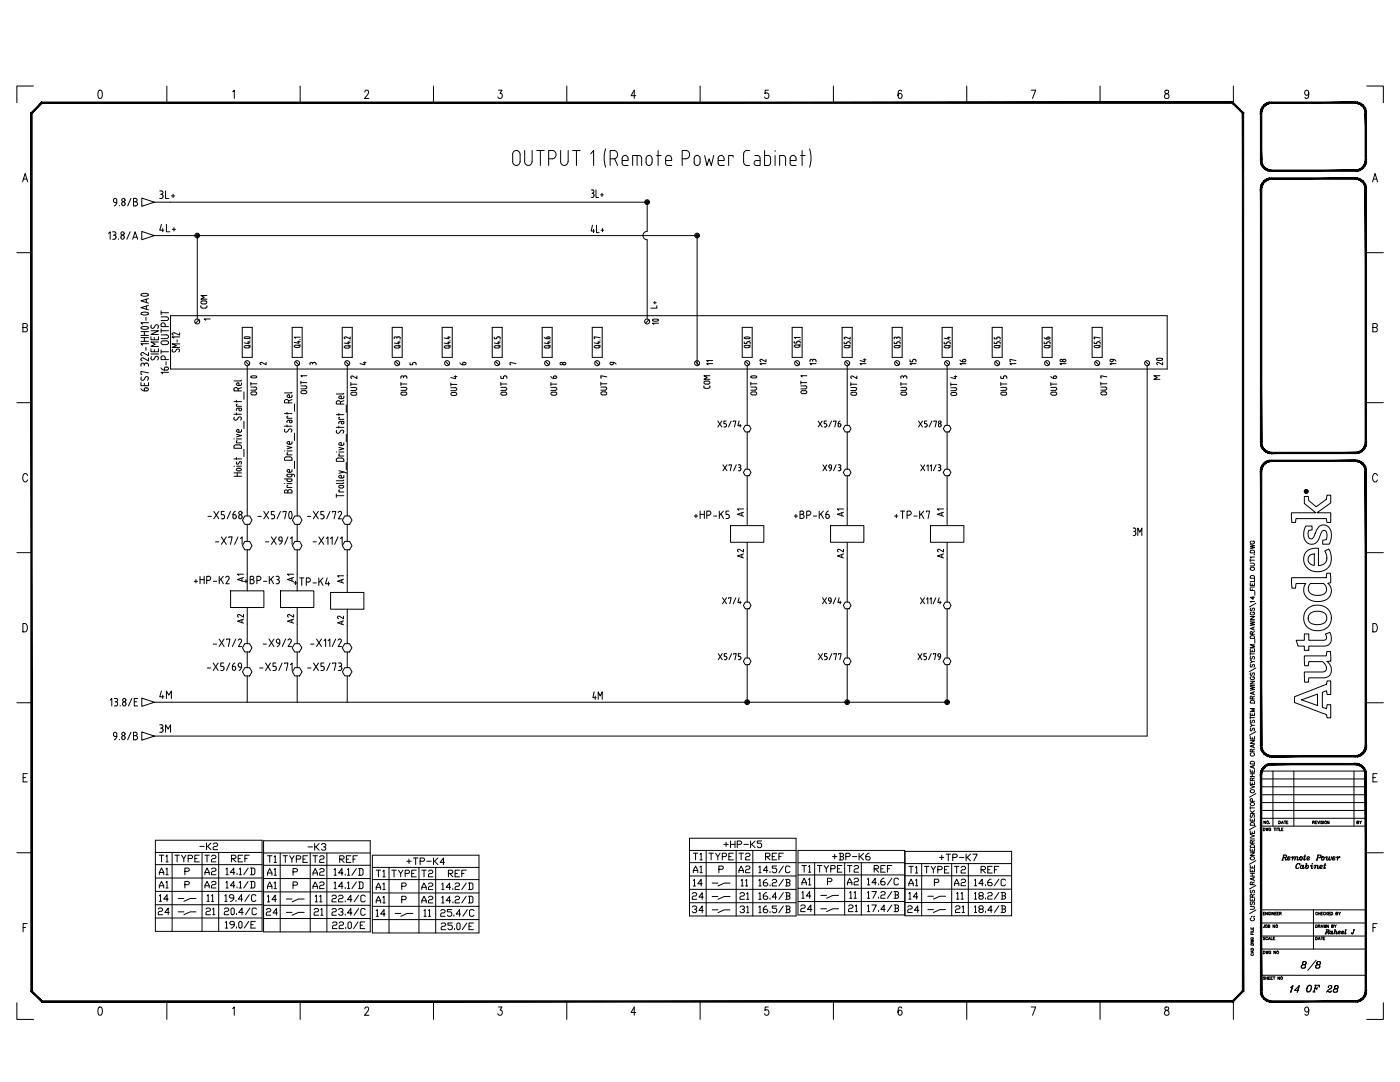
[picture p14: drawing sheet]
<svg xmlns="http://www.w3.org/2000/svg" width="279mm" height="216mm" viewBox="0 0 279 216" stroke-linecap="round" stroke-linejoin="round" font-family="sans-serif">
<defs><g id="words">
<text font-size="5.3" x="133" y="67" transform="rotate(-90 133 67)">10</text>
<g font-size="4.9">
<text x="31" y="47.6">4L+</text>
<text x="233.5" y="74.8" transform="rotate(-90 233.5 74.8)">20</text>
<text x="31" y="140.8">4M</text>
<text x="31" y="147.5">3M</text>
<text x="258.9" y="194.7">8/8</text>
</g>
<g font-size="4.4">
<text x="169.7" y="104.4" transform="rotate(-90 169.7 104.4)">A1</text>
<text x="229" y="107.9" transform="rotate(-90 229 107.9)">3M</text>
<text x="169.7" y="112.5" transform="rotate(-90 169.7 112.5)">A2</text>
<text x="56.4" y="117.1">A1</text>
<text x="66.3" y="117.5">A1</text>
<text x="60" y="125.6" transform="rotate(-90 60 125.6)">A2</text>
<text x="69.8" y="125.9" transform="rotate(-90 69.8 125.9)">A2</text>
<text x="117.5" y="140.8">4M</text>
<text x="31" y="173.2">T1</text>
<text x="33.9" y="173.2">TYPE</text>
<text x="39.9" y="173.2">T2</text>
<text x="45.2" y="173.2">REF</text>
<text x="137.6" y="172.9">T1</text>
<text x="140.8" y="172.9">TYPE</text>
<text x="146.8" y="172.9">T2</text>
<text x="152" y="172.9">REF</text>
<text x="31" y="175.7">A1</text>
<text x="39.9" y="175.7">A2</text>
<text x="52.6" y="176">A1</text>
<text x="52.6" y="178.5">A1</text>
<text x="61.7" y="176">A2</text>
<text x="74.1" y="178.9">A1</text>
<text x="83.3" y="178.9">A2</text>
<text x="137.6" y="175.3">A1</text>
<text x="137.6" y="178.2">14</text>
<text x="150.6" y="178.2" transform="rotate(-90 150.6 178.2)">11</text>
<text x="159.1" y="175.3">T1</text>
<text x="159.1" y="177.8">A1</text>
<text x="162.3" y="175.3">TYPE</text>
<text x="168.3" y="175.3">T2</text>
<text x="173.6" y="175.3">REF</text>
<text x="30.7" y="183.8">24</text>
<text x="40.2" y="183.8">21</text>
<text x="52.6" y="181.3">14</text>
<text x="62.1" y="181.3">11</text>
<text x="74.1" y="181.3">A1</text>
<text x="83.3" y="181.3">A2</text>
<text x="83.6" y="184.1">11</text>
<text x="137.2" y="180.6">24</text>
<text x="146.8" y="180.6">21</text>
<text x="159.1" y="180.6">14</text>
<text x="168.6" y="180.6">11</text>
<text x="180.6" y="180.6">14</text>
<text x="189.8" y="183.4">21</text>
<text x="256.8" y="199.3">14</text>
<text x="260" y="199.3">OF</text>
<text x="263.9" y="199.3">28</text>
</g>
<g font-size="4">
<text x="132.3" y="62.8" transform="rotate(-90 132.3 62.8)">L+</text>
<text x="91" y="74.1">6</text>
<text x="140.1" y="74.1">11</text>
<text x="150.6" y="74.1">12</text>
<text x="160.9" y="74.1">13</text>
<text x="173.9" y="74.1" transform="rotate(-90 173.9 74.1)">14</text>
<text x="180.6" y="74.1">15</text>
<text x="194" y="74.1" transform="rotate(-90 194 74.1)">16</text>
<text x="200.7" y="74.1">17</text>
<text x="210.6" y="74.1">18</text>
<text x="220.5" y="74.1">19</text>
<text x="142.9" y="78.7" transform="rotate(-90 142.9 78.7)">COM</text>
<text x="162.3" y="86.4">X5/76</text>
<text x="149.6" y="104.4" transform="rotate(-90 149.6 104.4)">A1</text>
<text x="189.4" y="104.4" transform="rotate(-90 189.4 104.4)">A1</text>
<text x="149.6" y="112.5" transform="rotate(-90 149.6 112.5)">A2</text>
<text x="189.4" y="112.5" transform="rotate(-90 189.4 112.5)">A2</text>
<text x="49.7" y="117.1" transform="rotate(-90 49.7 117.1)">A1</text>
<text x="49.7" y="125.6" transform="rotate(-90 49.7 125.6)">A2</text>
<text x="143.2" y="121.7">X7/4</text>
<text x="52.6" y="173.2">T1</text>
<text x="55.7" y="173.2">TYPE</text>
<text x="60.7" y="170.7">-K3</text>
<text x="61.7" y="173.2">T2</text>
<text x="67" y="173.2">REF</text>
<text x="186.6" y="172.9">+TP-K7</text>
<text x="74.1" y="176">T1</text>
<text x="77.3" y="176">TYPE</text>
<text x="83.3" y="176">T2</text>
<text x="88.5" y="176">REF</text>
<text x="180.6" y="175.3">T1</text>
<text x="180.6" y="177.8">A1</text>
<text x="183.4" y="175.3">TYPE</text>
<text x="189.4" y="175.3">T2</text>
<text x="189.4" y="177.8">A2</text>
<text x="194.7" y="175.3">REF</text>
<text x="31" y="181">14</text>
<text x="40.6" y="181">11</text>
<text x="193.3" y="180.6" transform="rotate(-90 193.3 180.6)">11</text>
</g>
<g font-size="3.5">
<text x="51.2" y="74.1">2</text>
<text x="61" y="74.1">3</text>
<text x="70.9" y="74.1">4</text>
<text x="80.8" y="74.1">5</text>
<text x="100.9" y="74.1">7</text>
<text x="110.8" y="74.1">8</text>
<text x="229.3" y="76.9">M</text>
<text x="141.1" y="178.2">-O-</text>
<text x="56.1" y="181.3">-O-</text>
<text x="78" y="184.1">-O-</text>
<text x="163" y="180.6">-O-</text>
<text x="184.1" y="180.6">-O-</text>
</g>
<g font-size="3.1">
<text x="39.9" y="65.3">1</text>
<text x="269.9" y="165.5">BY</text>
<text x="34.6" y="181">-O-</text>
<text x="56.1" y="183.8">-O-</text>
<text x="141.1" y="180.6">-O-</text>
<text x="163" y="183.1">-O-</text>
</g>
</g></defs>
<g fill="none" stroke="#000" stroke-width=".2">
<path d="M6.7 17.2h-3.3v3.3M19.7 18.1l.3-.1a1.08 1.08 0 0 1 0 1.6h-.1a1.2 1.2 0 0 1-.2-1.5zM33.3 17.2v3.3M46.4 18.3l.4-.3v1.6M59.9 17.2v3.3M72.8 18.4l.3-.4h.2l.3 .3-.2 .6-.7 .7h.9M86.5 17.2v3.3M99.5 18h.7l-.4 .6a.49 .49 0 0 1 .4 .8 .49 .49 0 0 1-.8-.1M113.1 17.2v3.3M126.9 19.1h-1l.7-1.1v1.6M139.7 17.2v3.3M153.3 18h-.6v.7a.5 .5 0 0 1 .6 .1 .5 .5 0 0 1 0 .6 .5 .5 0 0 1-.6 .1l-.1-.2"/>
<path d="M166.3 17.2v3.3M180 18.2l-.4-.2a1.08 1.08 0 0 0 0 1.6 .48 .48 0 0 0 .4-.5 .48 .48 0 0 0-.6-.4l-.2 .4M192.9 17.2v3.3M205.8 18h.9l-.6 1.6M219.5 17.2v3.3M232.5 18.1v.4a.67 .67 0 0 1 .7 .4 .67 .67 0 0 1 0 .7 .53 .53 0 0 1-.8-.4 .53 .53 0 0 1 .6-.6l.2-.4a.45 .45 0 0 0-.7-.1zM246.1 17.2v3.3M261.2 18.5l-.2 .4a.47 .47 0 0 1-.6-.4 .47 .47 0 0 1 .6-.4 1.2 1.2 0 0 1-.2 1.5h-.3l-.1-.2M272.8 17.2h3.3v3.3M4.5 36.3l.5-1.7 .5 1.7M4.7 35.7h.6M26.1 39.6l-.6 1.5"/>
<path d="M28.3 39.5l2.5 .8-2.5 .9zM31.9 38.1h.3M31.9 39.6h.3M32 38.8h.2M32.2 38.1a.33 .33 0 0 1 .3 .3 .33 .33 0 0 1-.3 .4l.3 .3M32.5 39.1v.3l-.3 .2M33 38.1v1.5h.7M34.2 39.1h.7M34.5 38.8v.6M102.3 30.9a.76 .76 0 0 1 .7-.9 .76 .76 0 0 1 .8 .9M102.3 30.9v1.3M103.8 30.9v1.3a.76 .76 0 0 1-.8 .8 .76 .76 0 0 1-.7-.8"/>
<path d="M104.7 30v2.2M106.2 30v2.2a.76 .76 0 0 1-.8 .8 .76 .76 0 0 1-.7-.8M107.1 30h1.5M107.8 30v3M109.5 31.7h.7a.83 .83 0 0 0 .8-.8 .83 .83 0 0 0-.8-.9h-.7v3M111.9 32.2a.76 .76 0 0 0 .7 .8 .76 .76 0 0 0 .8-.8M111.9 30v2.2M113.4 30v2.2M114.3 30h1.5M115 30v3M117.9 30.7l.6-.7v3M118 37.9h.3"/>
<path d="M118 39.4h.3M118.2 38.6h.1M118.3 37.9l.2 .3-.2 .3 .2 .2v.4l-.2 .3M118.9 37.9v1.5h.6M119.9 38.9h.5M120.1 38.6v.6M120.9 29.7l-.3 1.8 .3 1.9M121.8 31.7h.7M122.5 30a.84 .84 0 0 1 .8 .9 .84 .84 0 0 1-.8 .8M122.5 30h-.7v3M122.7 31.7l.6 1.3M124.1 32.5l.3 .5h.2"/>
<path d="M124.1 31.7a.61 .61 0 0 1 .6-.7 .61 .61 0 0 1 .6 .7v.3h-1.1M124.2 31.7v.8M124.6 33h.7M127.1 31v2M128 31.6l-.2-.5-1.5-.1v2M128.1 31.6v1.4M128.9 32.4a.61 .61 0 0 0 .6 .6 .61 .61 0 0 0 .6-.6M130.1 31.7a.61 .61 0 0 0-.6-.7 .61 .61 0 0 0-.6 .7v.7M130.2 31.7v.7M131 31h1M131.3 30v3M132.8 32.5l.2 .5h1"/>
<path d="M132.8 31.7a.61 .61 0 0 1 .6-.7 .61 .61 0 0 1 .6 .7M132.8 31.7v.8M134 31.7v.3h-1.2M136.1 31.7h.8M136.9 30a.84 .84 0 0 1 .7 .9 .84 .84 0 0 1-.7 .8M136.9 30h-.8v3M138.5 31.7a.61 .61 0 0 1 .6-.7 .61 .61 0 0 1 .6 .7v.7M138.5 32.4a.61 .61 0 0 0 .6 .6 .61 .61 0 0 0 .6-.6M138.5 31.7v.7M140.6 31l.5 2 .4-1.3 .5 1.3 .4-2M143.3 32.5l.2 .5h1M143.3 31.7a.61 .61 0 0 1 .6-.7 .61 .61 0 0 1 .6 .7"/>
<path d="M143.3 31.7v.8M144.5 31.7v.3h-1.2M146.3 31.4v-.4h-.9v2M149.6 30h-.5a.71 .71 0 0 0-.7 .8v1.5a.71 .71 0 0 0 .7 .7h.5M150.6 31l.8 .1 .3 .5M151 32a.5 .5 0 0 0-.5 .5 .5 .5 0 0 0 .5 .5M151 32h.7M151.7 31.6v1.4h-.7M152.6 30v3l.9-.1 .3-.5M152.6 31l.9 .1 .3 .5M153.8 31.6v.8M154.7 30v.2"/>
<path d="M154.7 31v2M155.6 33v-2l.9 .1 .2 .2 .1 1.7M157.7 32.5l.2 .5h.2M157.7 31.7a.61 .61 0 0 1 .6-.7 .61 .61 0 0 1 .6 .7v.3h-1.2M157.7 31.7v.8M158.1 33h.8M159.8 31h.9M160.1 30v3M161.6 29.7l.3 1.8-.3 1.9M248.1 22.6v11.6M273.9 36.3l.5-1.7 .5 1.7M274.1 35.7h.6"/>
<path d="M3.4 50.4h2.9M21.7 46.6l.3-.4v1.6M22.5 46.2h.3a.33 .33 0 0 1 .3 .4 .33 .33 0 0 1-.3 .3M22.6 40.1l.2 .3h.5M22.6 46.9a.41 .41 0 0 1 .5 .3 .41 .41 0 0 1-.3 .5l-.3 .1M22.6 40.1a.35 .35 0 0 1 .3-.5 .35 .35 0 0 1 .4 .3 .94 .94 0 0 1-.5 1.2M23.6 47.7v.1M23.8 41v.1M24.2 47.1a.36 .36 0 0 1 .5 0 .36 .36 0 0 1 0 .5 .36 .36 0 0 1-.5 0zM24.3 40.6a.33 .33 0 0 1 .3-.3 .33 .33 0 0 1 .4 .3M24.3 40.7a.33 .33 0 0 0 .3 .4 .33 .33 0 0 0 .4-.4M24.3 40.6v.1"/>
<path d="M25 40.6v.1M26 46.2l-.7 1.6M26.5 47.8l.5-1.6 .5 1.6M26.6 47.3h.7M27 40.2a.33 .33 0 0 0 .4-.3 .33 .33 0 0 0-.3-.3h-.5v1.5h.4a.41 .41 0 0 0 .5-.4 .41 .41 0 0 0-.5-.4h-.4M28.2 58.7v.3M28.2 58.7a.91 .91 0 0 1 1.4 .2l-.1 .1a1.55 1.55 0 0 1-1.3 0M28.3 46.2l2.5 .8-2.5 .8zM29.2 59.7v.7M29.6 59.6l-1.5 .4 1.5 .5M30.8 40.3h98.6M30.8 47h108.2"/>
<path d="M39.4 47v16.6M41.3 59h-1.2l.7 .3-.7 .4h1.2M118.2 44.9l-.2 1.2h.6M118.4 45.8v.6M119 44.9v1.5h.6M120 45.9h.5M120.2 45.6v.6M129.2 40.3l-.1 5.9a.84 .84 0 0 0-.8 .8 .84 .84 0 0 0 .8 .8l.1 15.8M139.1 47v26M272.8 50.4h3.3M4.6 65.3h.7l.1-.6-.3-.1h-.5v1.6h.5a.45 .45 0 0 0 .4-.4 .45 .45 0 0 0-.4-.5M28.1 71.7l.3 .3"/>
<path d="M28.1 70.7l.3 .3M28.1 76.3v.7h1.5v-.7M28.1 72.8v.3M28.1 68.1h1.5M28.1 67.4h1.5M28.1 66.9h1.5M28.1 66.2h1.5M28.1 72.8a.33 .33 0 0 1 .4-.3 .33 .33 0 0 1 .3 .3l.3-.3h.3l.2 .3M28.1 77.5l.2 .3 .5 .2M28.2 65.3v.3M28.2 62.4v.3M28.2 75.2l-.1 .4 .2 .2 .2 .1 .3-.2"/>
<path d="M28.2 65.3l1-.1 .4 .1-.1 .3a1.55 1.55 0 0 1-1.3 0M28.2 62.4a.91 .91 0 0 1 1.4 .3h-.1a1.55 1.55 0 0 1-1.3 0M28.8 75.7l.2-.4a.38 .38 0 0 1 .6 0 .38 .38 0 0 1-.2 .6M28.8 66.2v.7M28.8 67.4v.7M28.8 72.8v.1M28.8 76.5v.5M29.1 77.4l-.3 .2v.4M29.1 77.4h.2a.31 .31 0 0 1 .3 .3 .31 .31 0 0 1-.3 .3h-.5M29.1 63.3v.6M29.1 69.3v.6M29.2 61.1v.6"/>
<path d="M29.6 74.4l-1.5-.3v.6h.2M29.6 71.4v.6l-1-.6a.33 .33 0 0 0-.5 .3M29.6 70.4v.6l-1-.6a.33 .33 0 0 0-.5 .2M29.6 68.6h-1.5l.4 .3M29.6 64.4h-1.5l.4 .3M29.6 60.9l-1.5 .5 1.5 .4M29.6 72.8v.3M30.1 69.6v.6h1.5v-.6M30.1 67.2v.6h1.5v-.6M30.1 66h1.5l-1.5 .7h1.5M30.1 70.6h1.5M30.2 71.1l-.1 .4"/>
<path d="M30.2 64.9l-.1 .3M30.8 67.4v.4M30.8 69.7v.5M31.6 71.4l-.1-.3h-.3l-.7 .7h-.3l-.1-.3M31.6 65.1l-.1-.2-.3-.1-.7 .7h-.3l-.1-.3M31.6 71.4l-.1 .4M31.6 65.1l-.1 .4M31.6 68.2h-1.5l.9 .5-.9 .4h1.5M32.1 71.4a.42 .42 0 0 1 .4-.4 .42 .42 0 0 1 .5 .4M32.1 64.8a.42 .42 0 0 1 .4-.4 .42 .42 0 0 1 .5 .4M32.1 73.4l.2 .2 .5 .2M32.2 71.4v.4h1.4"/>
<path d="M32.2 66.8h1a.37 .37 0 0 1 .4 .4 .37 .37 0 0 1-.4 .3l-1 .1M32.2 64.8v.4h1.4M32.2 63.2h1a.37 .37 0 0 1 .4 .4 .37 .37 0 0 1-.4 .4h-1M32.2 70.2h1.4M32.2 62v.8M32.2 65.6v.8M32.2 69.8v.8M32.2 66h1.4M32.2 62.4h1.4M32.2 68.2a1.15 1.15 0 0 1 1.4 0 .39 .39 0 0 1-.4 .6l-.7-.1a.37 .37 0 0 1-.3-.5zM32.9 73.3a.38 .38 0 0 1 .5 0 .38 .38 0 0 1 .1 .5l-.7 .1zM33 64.8v.4"/>
<path d="M33 71.4v.4M33.1 72.2v.6M33.6 74.3h-1.4l.3 .3M34 63h198.9v10.6h-198.9zM34.3 66.6l.3 .3M34.4 69.7v.5l.6-.1M35.2 69.8l.6-.1-.1 .5M35.2 69.8l-.2 .3M35.3 67.8v.5M35.9 68.6h-1.5l.8 .4-.8 .3h1.5M35.9 67.2h-1.5l.3 .3M35.9 66.4v.5l-1.2-.5-.3 .2"/>
<path d="M40.1 61v.2M40.4 60a.31 .31 0 0 0-.3 .3 .31 .31 0 0 0 .3 .3h.6a.31 .31 0 0 0 .3-.3 .31 .31 0 0 0-.4-.3M40.4 60h.6M41.3 61v.3l-.3 .2h-.6l-.3-.3M46.7 77.6a.42 .42 0 0 1 .4-.3 .42 .42 0 0 1 .4 .3M46.7 77.7v.3h1.5M46.7 76h1.3M47.2 79.9v.4M47.5 76.4l-.3 .3 .3 .2h.6l.1-.5M47.5 76.4h.2v.5M47.5 77.7v.3M48.2 75.9l-.2 .1"/>
<path d="M48.2 77.3l-.7 .3M48.3 65.3h2v6h-2zM48.7 78.2v1.5M48.8 67.3h-.1a.83 .83 0 0 0 1.2 0h-.1M48.8 67.3h1.1M49 72.1l.7 .7M49.1 69.4l-.3-.1 .1-.3h.8l.2 .3-.3 .1M49.1 69.4h.5M49.3 73v30M49.4 68.3h.5M49.7 68.1v.5l-1-.2M49.9 67.9h.1"/>
<path d="M49.9 68.9l-.2 .2M50.1 77.2h.8a.31 .31 0 0 1 .3 .3 .31 .31 0 0 1-.3 .3l-.8 .1M50.1 76.6h1.2M50.1 76.3v.6M50.1 75.1a.7 .7 0 0 0 1.1 .1v-.1M50.4 78.2a.31 .31 0 0 0-.3 .3 .31 .31 0 0 0 .3 .3h.5a.31 .31 0 0 0 .3-.3 .31 .31 0 0 0-.3-.3M50.4 78.2h.5M56.8 78.4h1.3M58.3 78.3l-.2 .1M58.3 78.8l-.1 .5h-.2h-.6l-.1-.4 .5-.1v.5M58.3 79.7l-.7 .3M58.3 65.3h2v6h-2z"/>
<path d="M59 72.1l.7 .7M59 68.9l-.3 .2 .3 .2M59.1 68.9l.8 .1v.2l-.3 .1M59.1 69.3h.5M59.3 73v30M59.4 68.2h.5M59.6 68v.5l-.9-.2M59.8 67.8h.1M59.9 67.3h-1.2l.3 .2M59.9 68.8l-.3 .2M60 77h.9a.31 .31 0 0 1 .3 .3 .31 .31 0 0 1-.3 .3h-.9M60 76.3h1.2"/>
<path d="M60 76.1v.5M60.1 78.1l.8-.2a.31 .31 0 0 1 .3 .3 .31 .31 0 0 1-.3 .3h-.5a.31 .31 0 0 1-.3-.4zM68.3 65.3h2v6h-2zM68.6 78.5l-.2 .1h-1.3M68.6 79v.3l-.2 .2h-.6l-.1-.4 .4-.1v.5M68.6 79.9l-.7 .3M68.7 69.1l.8-.1 .4 .2-.3 .3-.6-.1-.3-.1zM68.9 72.1l.7 .7M69.3 73v30M69.4 68.3h.5M69.6 68.2v.4l-.9-.2M69.8 67.9h.1"/>
<path d="M69.9 67.2v.4l-.9-.4-.3 .2 .2 .2M69.9 68.9l-.3 .2M70 77.3h.9M70 76.7h1.2M70 76.3v.7M70 75.3l.2 .2M70.3 78.3a.31 .31 0 0 0-.3 .3 .31 .31 0 0 0 .3 .3h.6a.31 .31 0 0 0 .3-.3 .31 .31 0 0 0-.3-.3M70.4 78.3h.5M70.9 77.3a.31 .31 0 0 1 .3 .3 .31 .31 0 0 1-.3 .3h-.9M71.2 75v.5l-.8-.4M78.3 65.3h2v6h-2zM78.7 67.4l.2-.2 .3 .2"/>
<path d="M78.7 67.4v.2M78.9 72.1l.7 .7M79 69l-.3 .2 .3 .2M79 69h.7l.2 .2-.2 .2h-.7M79.3 68.3h.6M79.6 67.2l.2 .1 .1 .3M79.6 68.2v.4l-.9-.2M79.6 67.2l-.3 .1-.1 .2M79.8 67.9h.1M79.9 68.9l-.3 .2M80 77.3h.9a.31 .31 0 0 1 .3 .3 .31 .31 0 0 1-.3 .3h-.9M80 76.6h1.2"/>
<path d="M80 75.2v.3M80 76.3v.6M80 78.4l.9-.2a.31 .31 0 0 1 .3 .3 .31 .31 0 0 1-.3 .3h-.6a.31 .31 0 0 1-.3-.4zM80.5 75.2v.2M81.2 75.2v.3M88.2 65.3h2.1v6h-2.1zM88.9 72.1l.7 .7M89 69l-.4 .2 .4 .2M89 69h.7l.1 .2-.1 .2-.7 .1M89.3 68.3h.6M89.3 67.3h.6M89.6 68.2v.4l-1-.1"/>
<path d="M89.6 67.1v.5l-1-.2M89.8 67.9h.1M89.9 68.9l-.3 .3M90 77.4h.8M90 76.7h1.2M90 76.4v.6M90.3 78.3a.31 .31 0 0 0-.3 .3 .31 .31 0 0 0 .3 .3h.5a.31 .31 0 0 0 .4-.3 .31 .31 0 0 0-.4-.3M90.3 78.3h.5M90.8 77.3a.31 .31 0 0 1 .4 .3 .31 .31 0 0 1-.4 .4h-.8M90.9 75v.6l-.9-.3M98.2 65.3h2v6h-2zM98.6 67.3v.3h.6v-.2"/>
<path d="M98.7 69.1l.8-.1 .3 .2-.3 .2h-.6l-.2-.1zM98.9 72.1l.7 .7M99.3 68.3h.5M99.4 67.2l-.3 .2M99.4 67.2h.2M99.6 67.2l.1 .1 .1 .3M99.6 68.2v.4l-1-.2M99.8 67.9h.1M99.8 68.9l-.2 .2M99.9 75.1v.4h.6v-.3M99.9 77.9h.9M99.9 77.3h.9"/>
<path d="M99.9 76.6h1.3M99.9 76.3v.6M100.8 78.2a.31 .31 0 0 1 .3 .3 .31 .31 0 0 1-.3 .3M100.8 77.3a.31 .31 0 0 1 .3 .3 .31 .31 0 0 1-.3 .3M100.8 78.3l-.5-.1a.31 .31 0 0 0-.4 .3 .31 .31 0 0 0 .4 .3h.5M101.2 75.2v.3M108.2 65.3h2v6h-2zM108.6 67.3l.5 .3M108.9 72.1l.7 .7M108.9 69l-.3 .2 .3 .2M108.9 69h.7l.2 .2-.2 .2h-.7M109.2 67.3l.3-.1 .3 .2-.3 .2h-.4z"/>
<path d="M109.3 68.3h.5M109.5 68.2v.4l-.9-.2M109.7 67.9h.1M109.8 68.9l-.3 .2M109.9 75.1l.6 .4M109.9 77.3h.9a.31 .31 0 0 1 .3 .3 .31 .31 0 0 1-.3 .3h-.9M109.9 76.6h1.2M109.9 76.3v.6M110.3 78.8a.31 .31 0 0 1-.4-.3 .31 .31 0 0 1 .4-.3l.5 .1a.3 .3 0 0 1 .3 .3 .3 .3 0 0 1-.3 .2M110.3 78.9h.5M110.5 75.3v.2M110.9 75l.2 .3-.1 .1-.5 .1"/>
<path d="M118.2 65.3h2v6h-2zM118.8 72.1l.7 .7M118.9 69.4l-.3-.1 .1-.3h.9l.1 .3-.3 .1M118.9 69.4h.5M119.3 68.3h.5M119.5 68.1v.5l-.9-.2M119.7 67.8h.1M119.8 67.4l-1.2-.2v.4h.1M119.8 68.9l-.3 .2M119.9 77.2h.9a.31 .31 0 0 1 .3 .3 .31 .31 0 0 1-.3 .3l-.9 .1M119.9 76.6h1.2M119.9 76.3v.6"/>
<path d="M120 78.3l.8-.1a.31 .31 0 0 1 .3 .3 .31 .31 0 0 1-.3 .3h-.6a.31 .31 0 0 1-.2-.5zM121.1 75.2l-1.2-.2v.4h.2M121.8 72.4l.6-.1v.2a.35 .35 0 0 1-.3 .3 .35 .35 0 0 1-.4-.3zM122.4 72.3l.5 .4M148.1 65.3h2v6h-2zM148.5 68.2v.4h.6v-.2M148.6 67.3l-.1 .1a.83 .83 0 0 0 1.2 0l-.1-.1M148.6 67.3h1M148.8 72.1l.7 .7M148.8 69.4l-.2-.1 .1-.4h.8l.1 .4-.2 .1M148.8 69.4h.6M149.1 73v11.9"/>
<path d="M149.3 68.2l-.3 .2M149.3 68.2h.2M149.4 68.2h.2l.1 .4M149.6 67.9h.1M149.7 68.8l-.2 .3M149.8 77.9h.9M149.8 77.2h.9M149.8 76.6h1.2M149.8 76.3v.6M150.2 78.2a.31 .31 0 0 0-.4 .3 .31 .31 0 0 0 .4 .3h.5M150.2 78.2h.5M150.7 78.2a.31 .31 0 0 1 .3 .3 .31 .31 0 0 1-.3 .3"/>
<path d="M150.7 77.2a.31 .31 0 0 1 .3 .3 .31 .31 0 0 1-.3 .3M158.1 65.3h2v6h-2zM158.5 68.1v.4h.5l.1-.4h.2l.4 .2M158.8 72.1l.6 .7M158.8 68.8l-.3 .3 .3 .2M158.8 68.8l.7 .1 .2 .2-.2 .1-.7 .1M159.6 67.8h.1M159.7 67.3h-1.2l.3 .2M159.7 68.7l-.3 .3M159.7 68.3v.2M159.8 77h.9a.31 .31 0 0 1 .3 .3 .31 .31 0 0 1-.3 .3h-.9M159.8 76.3h1.2"/>
<path d="M159.8 76.1v.5M159.9 78.1l.8-.2a.31 .31 0 0 1 .3 .3 .31 .31 0 0 1-.3 .3h-.5a.31 .31 0 0 1-.3-.4zM168.1 65.3h2v6h-2zM168.5 69l.8-.1 .4 .3-.4 .2h-.5l-.3-.1zM168.7 72.1l.7 .7M169.1 73v11.9M169.3 68.2l-.2 .1-.1 .3h-.5v-.4M169.3 68.2l.4 .2M169.6 67.9h.1M169.7 67.3v.3l-1-.3-.2 .1 .2 .2M169.7 68.9l-.3 .2M169.7 68.4v.2"/>
<path d="M169.8 77.9h.9M169.8 77.3h.9M169.8 76.7h1.2M169.8 76.3v.7M169.8 75.3l.2 .2M170.1 78.3a.31 .31 0 0 0-.3 .3 .31 .31 0 0 0 .3 .3h.6M170.1 78.3h.6M170.7 78.3a.31 .31 0 0 1 .3 .3 .31 .31 0 0 1-.3 .3M170.7 77.3a.31 .31 0 0 1 .3 .3 .31 .31 0 0 1-.3 .3M171 75v.5l-.8-.4M178.1 65.3h1.9v6h-1.9zM178.4 67.4l.3-.1 .3 .1"/>
<path d="M178.5 68.2v.4h.5v-.3l.2-.1 .4 .1v.3M178.5 67.5v.1M178.5 69l.8-.1 .3 .3-.3 .2h-.5l-.3-.1zM178.7 72.1l.7 .7M179 67.4l.4-.1h.2v.3M179 67.5h.1M179.6 67.9h.1M179.6 68.9l-.2 .2M179.8 77.3h.8a.31 .31 0 0 1 .4 .3 .31 .31 0 0 1-.4 .3h-.8M179.8 76.6h1.2M179.8 75.2v.3M179.8 76.3v.6"/>
<path d="M179.8 78.4l.8-.2a.31 .31 0 0 1 .4 .3 .31 .31 0 0 1-.4 .3h-.5a.31 .31 0 0 1-.3-.4zM181 75.2v.3M188 65.3h2v6h-2zM188.4 68.3v.3h.6v-.3l.2-.1 .4 .2M188.7 72.1l.7 .7M188.8 69.4l-.3-.1 .1-.3h.8l.2 .3-.3 .1M188.8 69.4h.5M189 73v11.9M189.1 67.3h.5M189.4 67.2v.5l-1-.2M189.6 67.9h.1M189.6 68.9l-.2 .2"/>
<path d="M189.6 68.4v.2M189.8 77.4h.8M189.8 76.7h1.2M189.8 76.4v.6M190.1 78.3a.31 .31 0 0 0-.3 .3 .31 .31 0 0 0 .3 .3h.5a.31 .31 0 0 0 .3-.3 .31 .31 0 0 0-.3-.3M190.1 78.3h.5M190.6 77.3a.31 .31 0 0 1 .3 .3 .31 .31 0 0 1-.3 .4h-.8M190.7 75v.6l-.9-.3M198 65.3h2v6h-2zM198.4 69l.9-.1 .3 .3-.3 .2h-.6l-.3-.1zM198.6 72.1l.7 .7M199.2 68.2l-.2 .1-.1 .3h-.5v-.4"/>
<path d="M199.2 67.3h-.2l-.1 .3h-.5v-.3M199.2 68.2h.1M199.2 67.3h.1M199.3 68.2l.2 .1 .1 .3M199.3 67.3h.2l.1 .3M199.5 67.9h.1M199.6 68.9l-.3 .2M199.7 75.1v.4h.6v-.3M199.7 77.9h.9M199.7 77.3h.9M199.7 76.6h1.2M199.7 76.3v.6"/>
<path d="M200.6 78.2a.31 .31 0 0 1 .3 .3 .31 .31 0 0 1-.3 .3M200.6 77.3a.31 .31 0 0 1 .3 .3 .31 .31 0 0 1-.3 .3M200.6 78.3l-.5-.1a.31 .31 0 0 0-.4 .3 .31 .31 0 0 0 .4 .3h.5M200.9 75.2v.3M208 65.3h2v6h-2zM208.4 67.4l.5 .2M208.4 68.2v.4h.5l.1-.3 .2-.1 .3 .1 .1 .3M208.4 69l.8-.1 .4 .3-.3 .2h-.6l-.3-.1zM208.6 72.1l.7 .7M208.9 67.6h.4M209.2 67.3l-.3 .1v.2M209.2 67.3l.4 .1-.3 .2"/>
<path d="M209.5 67.9h.1M209.6 68.9l-.3 .2M209.7 75.1l.5 .4M209.7 77.3h.9a.31 .31 0 0 1 .3 .3 .31 .31 0 0 1-.3 .3h-.9M209.7 76.6h1.2M209.7 76.3v.6M210 78.8a.31 .31 0 0 1-.3-.3 .31 .31 0 0 1 .3-.3l.6 .1a.3 .3 0 0 1 .3 .3 .3 .3 0 0 1-.3 .2M210 78.9h.6M210.2 75.3v.2M210.6 75l.3 .3-.1 .1-.6 .1M218 65.3h2v6h-2zM218.6 72.1l.7 .7"/>
<path d="M218.7 69.4l-.3-.1 .1-.4h.9l.1 .4-.3 .1M218.7 69.4h.5M219.1 68.2h-.1l-.1 .3h-.5v-.3M219.2 68.2l.3 .2M219.5 67.9h.1M219.6 67.4l-1.2-.2v.4h.1M219.6 68.8l-.3 .3M219.6 68.4v.1M219.7 77.9h.9M219.7 77.2h.9M219.7 76.6h1.2M219.7 76.3v.6"/>
<path d="M220.5 78.2a.31 .31 0 0 1 .4 .3 .31 .31 0 0 1-.4 .3M220.5 77.2a.31 .31 0 0 1 .4 .3 .31 .31 0 0 1-.4 .3M220.6 78.2h-.6a.31 .31 0 0 0-.3 .3 .31 .31 0 0 0 .3 .3h.6M228.9 73v73.9M274 65.3h.7l.1-.6-.2-.1h-.6v1.6h.6a.45 .45 0 0 0 .3-.4 .45 .45 0 0 0-.3-.5M3.4 80.3h2.9M5.5 94.9a.49 .49 0 0 0-.6-.4 .49 .49 0 0 0-.3 .6v.4a.49 .49 0 0 0 .3 .7 .49 .49 0 0 0 .6-.4M46.7 95h1.5M46.7 94.4h1.5M46.7 93h.1M46.7 91.6h1.5M46.7 87.6h.1"/>
<path d="M46.7 82.7h1.5M46.7 80.1h1.5M46.7 83.6l.2 .2 .4-.1M46.8 83.2l-.1 .4M47.2 86.7l1 .2-1 .3M47.2 82.4v.4M47.2 91.3v.4M47.2 87.6h1M47.2 93h1M47.2 93.6l.6-.2 .4 .3-.2 .2-.5 .1-.3-.2zM47.3 92.2l-.1 .3 .1 .1 .3-.1 .3-.4 .3 .2M47.3 88h-.1v.4h1"/>
<path d="M47.3 80.7h-.1v.4h1M47.3 94.4v.6M47.5 81.4l-.2 .1-.1 .4M47.5 81.4h.7l-.1 .5h-.3l-.1-.5M47.5 86.2l-.3-.2 .3-.3h.2v.6M47.5 86.3h.4M47.7 88.8l.4 .1 .1 .6h-1.5v-.4M47.7 88.8h-.8l-.2 .3M48.2 92.3l-.1 .3M48.2 83.4l-.2 .4M48.2 86l-.3 .2M48.2 83.4l-.3-.2h-.2l-.4 .5"/>
<path d="M48.2 85.7v.3M48.7 84.1v1.4M48.7 89.6v1.5M56.8 98v.4h1.5v-.4M56.8 95.6h1.5v.3a.71 .71 0 0 1-.9 .1l-.1-.4M56.8 96.5h.1M56.8 90h.1M56.8 85h1.5M56.8 82.5h1.5M56.8 98l.3-.3 .3 .3a.42 .42 0 0 1 .5-.3 .42 .42 0 0 1 .4 .3M56.8 91.3l.2-.1a1.28 1.28 0 0 1 1.2 .1l.1 .5h-1.5zM56.9 85.6a.37 .37 0 0 0 .1 .6l.4-.1"/>
<path d="M57.3 89l1 .3-1 .3M57.3 96.5h1M57.3 82.3v.4M57.3 84.1v.2M57.3 84.8v.4M57.3 90h1M57.4 86.1l.2-.4 .4-.1 .3 .2-.2 .4M57.4 96.9h-.1v.4h1M57.4 90.4h-.1v.4h1M57.4 83.1h-.1v.4h1M57.4 98v.4M57.6 80a.42 .42 0 0 0-.4-.3 .42 .42 0 0 0-.4 .4v.3h1.5"/>
<path d="M57.6 94.2l-.3-.3 .3-.2h.2v.5M57.6 88.6l-.3-.2 .3-.3h.2v.5M57.6 94.2h.4M57.6 88.6h.4M57.6 80.1v.3M57.8 83.9v.4h.4l.1-.4h-.7l-.3 .2M58.3 94.6l-.1 .5-.2 .1-.6-.1-.1-.2v-.3h1.2l.2 .1 .1 .4M58.3 93.7l-.1 .5h-.2M58.3 88.1l-.1 .5h-.2M58.8 80.6v1.5M58.8 86.4v1.5M58.8 92v1.5"/>
<path d="M67.1 98.9h1.5M67.1 98.6v.7M67.1 95.9h1.4M67.1 90.2h.1M67.1 85.3h1.5M67.1 82.7h1.5M67.2 85.9a.37 .37 0 0 0 .2 .6l.2-.1 .5-.6h.2l.3 .3-.2 .4M67.6 91.4l-.4 .2-.1 .5h1.5l-.1-.5-.4-.2M67.6 91.4h.6M67.6 93.9l1.5 .4v.1M67.6 89.3l1 .2-1 .3M67.6 90.2h1"/>
<path d="M67.6 82.5v.4M67.6 85v.4M67.8 97.8h-.2v.4h1M67.8 90.6h-.2v.4h1M67.8 83.3h-.2v.4h1M67.9 80.6v-.3a.42 .42 0 0 0-.4-.4 .42 .42 0 0 0-.4 .4v.3h1.5M68.1 84.1l.1 .4h.3l.1-.4h-.9l-.1 .4M68.3 96.8l.3 .3-.3 .3M68.3 96.9h-.5l-.2 .2 .2 .2 .5 .1M68.6 96.3l-.2 .1-1.3 .1M68.6 95.8l-.2 .1M68.6 94.8v.4l-.2 .2-.6-.1-.1-.3 .4-.2v.6"/>
<path d="M68.6 88.3v.4l-.2 .2-.6-.1-.1-.3 .4-.2v.6M68.6 94.2l-1 .2M69.1 80.8v1.5M69.1 86.7v1.4M69.1 92.3v1.4M143.3 84l.8 1.2M144.1 84l-.8 1.2M144.3 92.8l.8 1.1M144.5 85.2h.2M144.7 84.5l.3 .3M144.9 84h-.4v.5h.2M145 84.8l-.1 .3-.2 .1"/>
<path d="M145.1 92.8l-.8 1.1M145.5 92.9v-.1h.5l-.3 1.1M145.9 84l-.5 1.2M146.3 84.1v-.1h.6l-.3 1.2M146.9 92.8l-.5 1.1M147.3 92.8l.5 .1v.2l-.2 .2 .2 .2M147.5 93.3h.1M147.5 84l-.2 .9h.6M147.7 84.7v.5M147.8 93.7l-.1 .2h-.4M147.9 93.5v.2M148.7 84.9h.8l.4 .6-.4 .7h-.8l-.3-.7z"/>
<path d="M148.7 93.6h.8l.4 .7-.4 .6h-.8l-.3-.6zM149.1 86.2v7.4M149.1 94.9v6.7M164.2 92.8l.8 1.1M165 92.8l-.8 1.1M165.5 92.9l.2-.2 .2 .2v.5l-.4-.1zM165.9 93.4l-.4 .5M166.9 92.8l-.6 1.1M167.3 92.8l.5 .1v.2l-.3 .2 .3 .1v.3M167.4 93.3h.2M167.8 93.7l-.1 .2h-.4M168.7 93.6h.8l.3 .7-.3 .6h-.8l-.4-.6z"/>
<path d="M169.1 86.2v7.4M169.1 94.9v6.7M183.3 84l.8 1.2M183.8 92.8l.8 1.1M184.1 84l-.8 1.2M184.6 92.8l-.8 1.1M185 93l.2-.2v1.1M185 84h-.5v.5l.4 .1 .1 .2M185 84.9l-.1 .3h-.4M185 84.8v.1M185.6 93l.3-.2v1.1M186 84l-.6 1.2"/>
<path d="M186.4 84.1v-.1h.5l-.3 1.2M186.8 92.8l-.5 1.1M187.2 92.8l.5 .1v.2l-.2 .2 .2 .1v.3M187.3 84.8l.2-.3 .3 .3M187.3 84.8l.1 .4h.3l.1-.3M187.3 93.3h.2M187.7 93.7l-.1 .2h-.4M187.8 84.8v.1M188.6 93.6h.8l.4 .7-.4 .6h-.8l-.4-.6zM188.6 84.9h.8l.4 .6-.4 .7h-.8l-.3-.7zM189 86.2v7.4M189 94.9v6.7"/>
<path d="M260.3 99.1h.8a1.29 1.29 0 0 0 .9 1.4l.7 .6 1.2-.9a1.24 1.24 0 0 0 .9-1v-.4h.8v1.6l-2.8 1.9h2.8v1.9h-.8l-.1-.7h-6.1v.7h-.8l-.1-1.9h4.9l-1.7-1.3a.97 .97 0 0 1-.6-1.3zM260.5 98h.2l.2-.1-.2 .2 .2 .1h-.4zM260.5 98l.2 .1zM272.8 80.3h3.3M274.9 94.9a.49 .49 0 0 0-.6-.4 .49 .49 0 0 0-.4 .6v.4a.49 .49 0 0 0 .4 .7 .49 .49 0 0 0 .6-.4M3.4 110.3h2.9M38.8 116h.6M39.1 115.7v.6M39.9 115v1.5M39.9 115.7h.8M40.7 115v1.5M41.5 103h.7"/>
<path d="M41.6 115a.41 .41 0 0 1 .5 .4 .41 .41 0 0 1-.5 .4h-.3M41.7 115h-.4v1.5M42.6 116h.6M42.7 102l1 1.5M43 108.1h.7M43.7 102l-1 1.5M43.8 115v1.5M44.1 115.5l.5 1M44.2 107.1l1 1.5M44.6 115l-.8 .9M44.7 102h-.5v.7h.4l.2 .3M44.8 103.2l-.2 .3h-.4"/>
<path d="M44.8 103v.2M45.2 107.1l-1 1.5M45.4 115l-.3 .2M45.7 107.3v-.2h.6l-.3 1.5M45.7 115.5l-.6 1h.6M46 102l-.7 1.5M46 117.9h6.7v3.3h-6.7zM46.5 103.2a.33 .33 0 0 0 .3 .3 .33 .33 0 0 0 .3-.3M46.5 102.7l.6 .1 .1 .4M46.5 102.7v.5M47 102l-.4 .4-.1 .3M47.5 107.1l-.7 1.5"/>
<path d="M47.6 103.2a.33 .33 0 0 0 .4 .3 .33 .33 0 0 0 .3-.3M48 107.5l.3-.4v1.5M48.3 103a.34 .34 0 0 0-.4-.3 .34 .34 0 0 0-.2 .5M48.3 103v.2M48.9 108h.9l.5 .9-.5 .8h-.9l-.5-.8zM48.9 103h.9l.5 .8-.5 .8h-.9l-.5-.8zM49.3 104.6v3.4M49.3 109.7v4.9M51.3 115.8h.4M51.5 103h.7M51.7 115a.41 .41 0 0 1 .4 .4 .41 .41 0 0 1-.4 .4M51.7 115h-.4v1.5"/>
<path d="M52.6 116h.7M52.6 102l1 1.5M53 108.1h.6M53.6 102l-1 1.5M53.7 115v1.5M54.1 115.5l.5 1M54.1 107.1l1 1.5M54.6 115l-.9 .9M54.7 102h-.6v.7h.4a.38 .38 0 0 1 .3 .5M54.8 103.2l-.2 .3h-.5M55.1 107.1l-1 1.5M56 102l-.7 1.5"/>
<path d="M56 117.9h6.6v3.3h-6.6zM56.3 108h-.3a.38 .38 0 0 1-.4-.4 .38 .38 0 0 1 .3-.4 .38 .38 0 0 1 .4 .3 .93 .93 0 0 1-.5 1.1M56.5 102.2v-.2h.6l-.3 1.5M57.5 107.1l-.7 1.5M57.8 102.1a1.41 1.41 0 0 0 0 1.3M57.8 102.1h.1a.84 .84 0 0 1 .1 1.4l-.2-.1M58 107.5l.3-.4v1.5M58.8 103h1l.5 .8-.5 .8h-1l-.4-.8zM58.8 108h1l.5 .9-.5 .8h-1l-.4-.8zM59.3 104.6v3.4M59.3 109.7v4.9M61.1 116.1h.5"/>
<path d="M61.4 103h.6M61.5 115.3a.41 .41 0 0 1 .5 .4 .41 .41 0 0 1-.5 .4M61.6 115.3h-.5v1.5M62.5 116.3h.6M62.5 108.1h.6M62.5 102l1 1.5M63.5 102l-1 1.5M63.6 115.3v1.5M63.6 107.1l1 1.5M63.9 115.9l.6 .9M64 103.5h.3M64.3 102.7l.3 .2 .1 .3"/>
<path d="M64.5 115.3l-.9 .9M64.6 102h-.6v.7h.3M64.6 107.1l-1 1.5M64.7 103.2l-.4 .3M65.1 107.5l.3-.4v1.5M65.8 102l-.6 1.5M66 107.5l.3-.4v1.5M66 118.2h6.6v3.4h-6.6zM66.4 102.2v-.2h.6l-.3 1.5M67.5 107.1l-.7 1.5M67.5 102.3l.2-.2a.34 .34 0 0 1 .4 0 .34 .34 0 0 1 0 .4M67.9 107.5l.4-.4v1.5"/>
<path d="M68.1 102.6l-.6 .9h.7M68.8 103h1l.5 .8-.5 .8h-1l-.5-.8zM68.8 108h1l.5 .9-.5 .8h-1l-.5-.8zM69.3 104.6v3.4M69.3 109.7v5.2M138.6 103h.6M138.9 102.6v.7M139.7 102v1.5M139.7 102.6h.9M140.6 102v1.5M141.1 102.8h.4M141.5 102a.41 .41 0 0 1 .4 .4 .41 .41 0 0 1-.4 .4"/>
<path d="M141.5 102h-.4v1.5M142.4 103h.6M143.6 102v1.5M143.9 102.5l.5 1M144.4 102l-.8 .9M144.9 103.5h.3M145.5 102h-.6v.6h.3M145.8 104.9h6.6v3.3h-6.6zM149.1 111.5v8.6M158.5 103h.7M158.8 102.6v.7M159.7 102.6h.4"/>
<path d="M160.1 102a.34 .34 0 0 1 .3 .3 .34 .34 0 0 1-.3 .3 .41 .41 0 0 1 .4 .4 .41 .41 0 0 1-.4 .5M160.1 102h-.4v1.5h.4M161 102.8h.4M161.4 102.8a.4 .4 0 0 0 .4-.4 .4 .4 0 0 0-.4-.4h-.4v1.5M162.3 103h.7M163.5 102v1.5M163.8 102.5l.5 1M164.1 119.3l.9 1.2M164.3 102l-.8 .9M165 119.3l-.9 1.2M165.3 119.7l.2 .2 .4 .1M165.8 104.9h6.6v3.3h-6.6z"/>
<path d="M165.9 119.5l-.2-.2h-.2l-.1 .4M165.9 119.5a.74 .74 0 0 1-.4 1M166.8 119.3l-.5 1.2M167.5 119.3l-.3 .9h.7M167.7 120v.5M169.1 111.5v8.6M178.5 103h.7M178.9 102.6v.7M179.7 102h.8M180.1 102v1.5M181 102.8h.5M181.5 102.8a.4 .4 0 0 0 .4-.4 .4 .4 0 0 0-.4-.4h-.5v1.5"/>
<path d="M182.4 103h.6M183.5 102v1.5M183.7 119.3l.8 1.2M183.9 102.5l.5 1M184.4 102l-.9 .9M184.5 119.3l-.8 1.2M184.9 102.2v-.2h.6l-.3 1.5M184.9 119.5l.3-.2v1.2M185.6 119.5l.2-.2v1.2M185.7 104.9h6.7v3.3h-6.7zM186.8 119.3l-.6 1.2M187.4 119.3l-.2 .9h.6"/>
<path d="M187.6 120v.5M189 111.5v8.6M249.5 117.3v.5h.9M249.5 116.3v.5h.9v-.5M249.5 112.4h.6l.3 .2-.2 .3h-.7M249.5 108.7l.9 .2-.9 .2 .9 .2-.9 .2M249.5 111.5v.6M249.5 117.1h.9M249.5 111.8h.9M249.6 115a.47 .47 0 0 1 .8 .1v.3h-.9zM249.6 113.3a.39 .39 0 0 1 .5-.1 .39 .39 0 0 1 .1 .5 .41 .41 0 0 1-.5 .1 .41 .41 0 0 1-.1-.5zM249.6 109.9a.46 .46 0 0 1 .5-.1 .46 .46 0 0 1 .3 .5h-.9z"/>
<path d="M249.7 108a.3 .3 0 0 0-.2 .3 .3 .3 0 0 0 .3 .2h.2a.3 .3 0 0 0 .4-.3 .3 .3 0 0 0-.4-.2v.1M249.9 116.5v.3M249.9 117.5v.3M250.1 119v.6l-.6-.4h.9M250.3 110.6v.1M250.4 115.6v.5h-.9M250.4 111.1h-.9l.2 .3M250.4 118v.8M257.8 115.3h6.9l.1-.9h.7l.1 1.9-.6 .1a2.08 2.08 0 0 1 .5 2.4 2.08 2.08 0 0 1-2.1 1.2 2.5 2.5 0 0 1-3.1-3l.3-.6h-1.9l-.1 1h-.8zM260.6 105h1.3v.7h-.2a.56 .56 0 0 0-.6 .2 .56 .56 0 0 0-.1 .7 .67 .67 0 0 0 .3 .7 .67 .67 0 0 0 .8 0l.2-.3a2.82 2.82 0 0 1 1.5-2.2 1.75 1.75 0 0 1 1.9 2.2v.3a1.4 1.4 0 0 1-.5 1.3h-1.2v-.8h.1a.64 .64 0 0 0 .7-.2 .64 .64 0 0 0 0-.7 .7 .7 0 0 0-.1-.8 .7 .7 0 0 0-.7-.2l-.4 .6a2.19 2.19 0 0 1-1.6 2.1 1.79 1.79 0 0 1-1.8-2.4zM260.6 110.2a2.78 2.78 0 0 1 2.5-.7v3.3a1.73 1.73 0 0 0 1.6-1 1.73 1.73 0 0 0-.3-1.9l.8-.3a2.81 2.81 0 0 1-1.2 4.3 2.81 2.81 0 0 1-3.8-2.3l.1-.8zM261.3 110.8l1-.3v2.3a1.14 1.14 0 0 1-1.1-.7 1.14 1.14 0 0 1 .1-1.3z"/>
<path d="M261.5 116.5l1.4-.1a1.47 1.47 0 0 1 1.6 .4 1.24 1.24 0 0 1 .1 1.4 1.24 1.24 0 0 1-1.3 .6 1.68 1.68 0 0 1-2.2-1.2l.1-.5zM272.8 110.3h3.3M4.6 124.4a.89 .89 0 0 1 .9 .6 .89 .89 0 0 1-.3 1l-.6 .1zM22 139.7l.3-.3v1.5M22.8 139.4h.4M23.1 139.4a.33 .33 0 0 1 .4 .3 .33 .33 0 0 1-.4 .3M26.3 139.4l-.7 1.5M27.5 139.4h-.7v1.5h.7M28.3 139.3l2.5 .8-2.5 .8zM41.4 133.3h.7M42.5 132.3l1 1.5M42.6 128.5h.6"/>
<path d="M43.5 132.3l-1 1.5M43.7 127.5l1 1.5M44 133.8h.4M44.4 132.9l.3 .2v.3l-.3 .4M44.6 132.3h-.6v.7h.4M44.7 127.5l-1 1.5M45.2 127.7v-.2h.7l-.3 1.5M45.9 132.3l-.7 1.5M46.4 133v.4a.34 .34 0 0 0 .4 .4 .34 .34 0 0 0 .2-.5M46.4 133h.4l.2 .3M46.9 132.3l-.4 .4-.1 .3M47.1 127.5l-.7 1.5"/>
<path d="M47.5 132.8l.4 .3M47.5 132.8a.35 .35 0 0 1 .3-.5 .35 .35 0 0 1 .4 .3v.5h-.3M47.6 127.8l.1-.3a.33 .33 0 0 1 .4 .1 .33 .33 0 0 1 .1 .4M48.2 128l-.6 1h.6M48.2 133.1l-.1 .3-.4 .4M48.9 128.4h.9l.5 .9-.5 .8h-.9l-.5-.8zM48.9 133.2h.9l.5 .8-.5 .9h-.9l-.5-.9zM49.3 124.5v3.9M49.3 130.1v3.1M49.3 134.9v5.2M51.8 133.3h.7M52.5 128.5h.7"/>
<path d="M53 132.3l1 1.5M53.7 127.5l1 1.5M54 132.3l-1 1.5M54.5 133.8h.3M54.7 127.5l-1 1.5M55.1 132.3h-.6v.7h.5l.1 .3v.3l-.3 .2M55.5 128.3a.38 .38 0 0 1-.4-.3 .38 .38 0 0 1 .3-.4 .38 .38 0 0 1 .4 .2 .94 .94 0 0 1-.5 1.2M55.5 128.4h.3M56.3 132.3l-.7 1.5M56.8 132.5v-.2h.7l-.3 1.5M57 127.5l-.7 1.5M57.8 127.5a.33 .33 0 0 1 .3 .5"/>
<path d="M57.8 127.5l-.3 .2M58 132.6l.3-.3v1.5M58.1 128l-.6 1h.7M58.8 128.4h1l.4 .9-.4 .8h-1l-.5-.8zM58.8 133.2h1l.5 .8-.5 .9h-1l-.4-.9zM59.3 124.5v3.9M59.3 130.1v3.1M59.3 134.9v5.2M61.4 133.3h.7M62 128.5h.7M62.6 132.3l1 1.5M63.2 127.5l1 1.5"/>
<path d="M63.6 132.3l-1 1.5M64.1 133.8h.3M64.2 127.5l-1 1.5M64.4 132.9l.3 .4v.3l-.3 .2M64.6 132.3h-.5v.7h.3M64.7 127.8l.3-.3v1.5M65.5 127.8l.3-.3v1.5M65.9 132.3l-.7 1.5M66.4 132.5v-.2h.7l-.4 1.5M67 127.5l-.7 1.5M67.5 127.8l.2-.3a.33 .33 0 0 1 .4 .1 .33 .33 0 0 1 0 .4l-.6 1h.7M67.5 133.8h.4"/>
<path d="M67.5 132.3h.4M67.7 133h.2M67.9 132.3a.33 .33 0 0 1 .3 .3 .33 .33 0 0 1-.3 .3l.3 .2v.4l-.3 .3M68.8 128.4h.9l.5 .9-.5 .8h-.9l-.5-.8zM68.8 133.2h1l.5 .8-.5 .9h-1l-.5-.9zM69.3 124.9v3.5M69.3 130.1v3.1M69.3 134.9v5.2M143.3 130.4l.8 1.2M144.1 130.4l-.8 1.2M145 130.4h-.5v.6h.4l.2 .2M145.1 131.3l-.2 .3h-.4"/>
<path d="M145.1 131.2v.2M146 130.4l-.5 1.2M146.4 130.6v-.2h.5l-.2 1.2M147.8 130.4h-.5v.6h.4l.1 .2M147.8 131.3l-.1 .3h-.4M147.9 131.2v.2M148.7 131.3h.8l.4 .7-.4 .6h-.8l-.3-.6zM149.1 121.5v9.8M149.1 132.6v7.5M163.3 130.4l.8 1.2M164.1 130.4l-.8 1.2M164.5 131.6h.3"/>
<path d="M164.8 131l.3 .2-.1 .3-.2 .1M165 130.4h-.5v.6h.3M166 130.4l-.5 1.2M166.4 130.6v-.2h.5l-.2 1.2M167.3 130.6v-.2h.6l-.3 1.2M168.7 131.3h.8l.3 .7-.3 .6h-.8l-.4-.6zM168.7 120.1h.8l.3 .7-.3 .7h-.8l-.4-.7zM169.1 121.5v9.8M169.1 132.6v7.5M183.2 130.4l.8 1.2M184 130.4l-.8 1.2M184.8 130.4h-.4v.6h.4l.1 .2-.1 .4h-.4"/>
<path d="M185.8 130.4l-.5 1.2M186.2 130.6v-.2h.6l-.3 1.2M187.2 130.7v.3l.2 .1M187.2 130.7l.2-.3 .3 .3M187.5 131.1h.2M187.7 131.1l-.4 .5M187.7 130.7v.4M188.6 131.3h.8l.4 .7-.4 .6h-.8l-.4-.6zM188.6 120.1h.8l.4 .7-.4 .7h-.8l-.3-.7zM189 121.5v9.8M189 132.6v7.5M249.5 137l.9 .2-.9 .2 .9 .2-.9 .2"/>
<path d="M249.5 135.9h.9l-.9 .6h.9M249.5 131.7l.4 .3-.4 .3M249.5 129.5v.5h.9v-.5M249.5 124.1l.9 .1-.9 .3 .9 .2-.9 .1M249.5 123h.9l-.9 .6h.9M249.5 130.2v.5M249.5 136.8h.9M249.5 130.5h.9M249.5 123.9h.9M249.6 139.9a.46 .46 0 0 1 .5-.1 .46 .46 0 0 1 .3 .5h-.9zM249.6 127a.47 .47 0 0 1 .8 .1v.3h-.9zM249.6 134.2l-.1 .2 .1 .4 .2-.1 .3-.5 .3 .2-.2 .4"/>
<path d="M249.6 132.6v.5h.2l.2-.4 .2-.1 .2 .2-.2 .3M249.6 131l-.1 .2 .1 .4 .2-.1 .2-.5h.2l.2 .2-.2 .4M249.6 121.3l-.1 .2 .1 .4 .2-.1 .3-.5 .3 .2-.2 .4M249.7 135a.3 .3 0 0 0-.2 .4 .3 .3 0 0 0 .3 .2h.2a.3 .3 0 0 0 .4-.3 .3 .3 0 0 0-.4-.3v.2M249.7 122.1a.3 .3 0 0 0-.2 .4 .3 .3 0 0 0 .3 .2h.2a.3 .3 0 0 0 .4-.3 .3 .3 0 0 0-.4-.3v.2M249.9 139.5v-.5l-.3-.1-.1 .6h.9M249.9 126.6v-.5h-.3l-.1 .5h.9M249.9 129.7v.3M249.9 132h.5M250.1 125.2v.4M250.1 138.1v.4M250.4 138l-.9 .3 .9 .3"/>
<path d="M250.4 128.7h-.9l.9 .3-.9 .3h.9M250.4 125.1l-.9 .3 .9 .3M250.4 120h-.9l.2 .2M250.4 138.9l-.5 .3M250.4 126l-.5 .3M250.4 127.6v.7M250.6 133.3l-1.2 .7M250.6 120.4l-1.2 .7M258.3 139l5.9-2.2a.66 .66 0 0 0 .7-.9h.7v2.7h-.7l-.1-.8-.5 .2a.4 .4 0 0 0-.4 .1 .4 .4 0 0 0 0 .5v2.1a.47 .47 0 0 0 .1 .5 .47 .47 0 0 0 .5 .1l.2 .1 .2-.8h.7v2.6h-.7a1.02 1.02 0 0 0-1.2-1l-5-1.9a.35 .35 0 0 1-.3-.1 .35 .35 0 0 1-.1-.4zM258.7 127.8h1.6v-1.3h.9v1.3h2.7a.67 .67 0 0 0 .8-.3 .67 .67 0 0 0-.1-.9 .56 .56 0 0 1 .7-.4h.1l.1 .2a1.65 1.65 0 0 1 0 1.8 1.65 1.65 0 0 1-1.6 .7h-2.7v.2a.52 .52 0 0 1-.2 .7h-.7v-.9h-1.3zM259.7 139.6l3.2-1.1v2.3zM260.3 130.9h4.4l.1-.9h.7l.1 1.9-.8 .1a1.73 1.73 0 0 1 .9 1.9 1.73 1.73 0 0 1-1.7 1.4h-2.7a.7 .7 0 0 0-.2 .8h-.7l-.1-2h3.2a.96 .96 0 0 0 1.2-.5 .96 .96 0 0 0-.4-1.2 .87 .87 0 0 0-1.1-.4h-2l-.1 .8h-.7z"/>
<path d="M260.9 121.5a2.74 2.74 0 0 1 3.7-.3 2.74 2.74 0 0 1 .6 3.7 2.87 2.87 0 0 1-2.9 .9 2.87 2.87 0 0 1-2.1-2.1 2.55 2.55 0 0 1 .7-2.2zM261.4 122.5a2.15 2.15 0 0 1 3.4 .5 1.34 1.34 0 0 1-1.5 1.6 1.92 1.92 0 0 1-2.1-.8l-.1-.1a1.26 1.26 0 0 1 .3-1.2zM274 124.4a.89 .89 0 0 1 .9 .6 .89 .89 0 0 1-.3 1l-.6 .1zM3.4 140.2h2.9M4.6 155.2h.5M5.4 154.4h-.8v1.6h.8M23 140l.3 .1 .2 .3M23 147h.3M23.3 146.9l-.1 .3-.4 .4M23.3 146.9v-.5a.38 .38 0 0 0-.4-.2 .38 .38 0 0 0-.3 .4 .38 .38 0 0 0 .4 .3M23.5 140.4l-.2 .4-.5 .1M23.8 147.5v.1"/>
<path d="M24 140.8v.1M24.5 140.4a.36 .36 0 0 0 .3 .5 .36 .36 0 0 0 .3-.5M24.5 140.4a.33 .33 0 0 1 .3-.4 .33 .33 0 0 1 .3 .4M25 147.1a.34 .34 0 0 0-.6-.2 .34 .34 0 0 0 0 .6 .34 .34 0 0 0 .6-.2M25 147.1v.2M26.1 146.1l-.6 1.5M26.6 146.1h.5a.33 .33 0 0 1 .3 .3 .33 .33 0 0 1-.4 .4 .42 .42 0 0 1 .5 .4 .42 .42 0 0 1-.5 .4h-.4zM26.6 146.8h.5M26.8 140h.5M28.3 146.1l2.5 .8-2.5 .8zM30.8 140.1h158.6M30.8 146.9h198.1"/>
<path d="M249.5 156.7l.9 .3-.9 .3M249.5 156v.5h.9v-.5M249.5 153.6v.5h.9v-.5M249.5 147.8h.9l-.9 .5h.9M249.5 146.9v.6h.9v-.6M249.5 144.4l.4 .3-.4 .4M249.5 142.2v.5h.9v-.5M249.5 142.9v.6M249.5 154.9h.9M249.5 154.4h.9M249.5 143.2h.9M249.6 157.7a.39 .39 0 0 1 .5-.1 .39 .39 0 0 1 .1 .5 .41 .41 0 0 1-.5 .1 .41 .41 0 0 1-.1-.5z"/>
<path d="M249.6 152.1a.47 .47 0 0 1 .8 .1v.2h-.9zM249.6 145.3l-.1 .2 .1 .3h.2l.3-.5 .3 .2-.2 .3M249.6 143.7l-.1 .2 .1 .4 .2-.1 .3-.5 .3 .2-.2 .4M249.7 150.3a.31 .31 0 0 0-.2 .3 .31 .31 0 0 0 .3 .3h.2a.31 .31 0 0 0 .4-.3 .31 .31 0 0 0-.3-.3M249.9 155.8v-.5h-.3l-.1 .5h.9M249.9 150v-.4l-.3-.1-.1 .5h.9M249.9 142.4v.3M249.9 147.2v.3M249.9 153.8v.3M249.9 154.4v.5M249.9 156.2v.3M249.9 144.7h.5"/>
<path d="M250 159.9l-.1-.5h-.3l-.1 .5h.9M250.1 148.7v.4M250.1 152.8v.4M250.4 152.7l-.9 .3 .9 .3M250.4 148.6l-.9 .3 .9 .3M250.4 141.4h-.9l.9 .3-.9 .3h.9M250.4 155.2l-.5 .3M250.4 149.5l-.5 .3M250.6 158.3l-1.2 .8M250.6 146l-1.2 .7M251.7 158.6h20.9M251.7 157h20.9"/>
<path d="M251.7 155.4h20.9M251.7 153.9h20.9M254 153.9v10.9M258.2 153.9v10.9M262.9 140.8h.1M270.2 153.9v10.9M272.8 140.2h3.3M274 155.2h.5M274.8 154.4h-.8v1.6h.8M3.4 170.2h2.9M31 167.7h21.3v18.1h-21.3zM31 170.1h21.3"/>
<path d="M31 172.5h21.3M31 175.2h21.3M31 177.9h21.3M34.4 170.1v15.7M36.9 176.5h.6l.3-.2v-.2l-.3-.2h-.6v1.3M40.3 170.1v15.7M43.6 170.1v15.7M46.7 179.2h-.7l-.2-.2 .2-.5h.4l.3 .3v.6l-.5 .5h-.2M46.9 176.7h-.9l.7-.8v1.3M47.1 179.6v.3M47.3 177v.2M47.8 176.1l.2-.2v1.3"/>
<path d="M47.8 177.2h.4M48.4 179.4h-.9l.7-.9v1.4M49.5 175.9l-.9 1.3M49.8 178.5l-.9 1.4M50 175.9h.6l.3 .2v.9l-.3 .2h-.6M50.2 175.9v1.3M51.1 178.8l-.2-.3h-.5l-.2 .3v.8l.2 .3h.5l.2-.3M52.6 172.7h21.3M52.6 167.8h21.3v18.1h-21.3zM52.6 170.2h21.3M52.6 175.3h21.3M52.6 178h21.3"/>
<path d="M55.9 170.2v15.7M58.5 174h.6l.3-.2v-.3l-.3-.2h-.6v1.3M58.5 176.6h.6l.3-.2v-.2l-.3-.2h-.6v1.3M61.9 170.2v15.7M65.2 170.2v15.7M67.6 178.9l.2-.3h.4l.3 .3-.3 .4h-.4l-.2 .2v.5h.9M68.5 174.2h-.9l.6-.9v1.3M68.5 176.9h-.9l.6-.9v1.3M68.9 174.4v.2M68.9 177.1v.2M68.9 179.7v.3M69.3 173.5l.3-.2v1.3"/>
<path d="M69.3 176.2l.3-.2v1.3M69.3 174.6h.5M69.3 177.3h.5M70.2 179.5h-.9l.7-.9v1.4M71.1 173.3l-.9 1.3M71.1 176l-.9 1.3M71.6 173.3h.6l.3 .2v.9l-.3 .2h-.6M71.6 176h.6l.3 .2v.9l-.3 .2h-.6M71.6 178.6l-.9 1.4M71.8 173.3v1.3M71.8 176v1.3M72.9 178.9l-.2-.3h-.5l-.2 .3v.8l.2 .3h.5l.2-.3"/>
<path d="M74.3 170.6h21.3v15.6h-21.3zM74.3 173.1h21.3M74.3 175.5h21.3M74.3 178.2h21.3M77.6 173.1v13.1M80.2 176.8h.7l.2-.4-.2-.2h-.7v1.3M80.2 179.5h.7l.2-.4-.2-.3h-.7v1.4M81.6 171.4v.9M82.5 171.2h.9M83 171.2v1.3M83.6 173.1v13.1M83.8 171.9h.7l.2-.3v-.2l-.2-.2h-.7v1.3"/>
<path d="M86.5 171.2v1.3M87 173.1v13.1M87.4 171.2l-.7 .7h-.2M88.7 172.1h-.9l.7-.9v1.3M89.9 177.1h-.9l.7-.9v1.3M89.9 179.7h-.9l.7-.9v1.4M90.4 177.3v.2M90.4 180v.2M90.8 176.4l.2-.2h.5l.2 .2-.2 .4h-.5l-.2 .3v.4h.9M90.8 179.1l.2-.3h.5l.2 .3-.2 .4h-.5l-.2 .2v.5h.9M93 176.2l-.8 1.3M93 178.8l-.8 1.4"/>
<path d="M93.5 176.2h.6l.3 .2v.9l-.3 .2h-.6M93.5 178.8h.6l.3 .3v.9l-.3 .2h-.6M93.7 176.2v1.3M93.7 178.8v1.4M137.6 167.3h21.3v15.5h-21.3zM137.6 174.8h21.3M137.6 169.7h21.3M137.6 172.1h21.3M137.6 177.5h21.3M140.9 169.7v13.1M146.9 169.7v13.1M150.2 169.7v13.1"/>
<path d="M153 175.5h-.2l-.5 .4v.7l.3 .2h.4l.2-.2v-.3l-.2-.2h-.7M153 178.1h-.2l-.5 .5v.6l.3 .3h.4l.2-.3v-.2l-.2-.2h-.7M153.7 176.6v.2M153.7 179.2v.3M154.1 175.7l.2-.2h.5l.2 .2-.2 .4h-.5l-.2 .2v.5h.9M155 179h-.9l.7-.9v1.4M156.3 175.5l-.9 1.3M156.3 178.1l-.9 1.4M156.8 175.5h.6l.3 .2-.3 .4M156.8 178.1h.6l.3 .3-.3 .4M157 176.1h.4l.3 .2v.3l-.3 .2h-.6M157 178.8h.4l.3 .2v.2l-.3 .3h-.6"/>
<path d="M157 175.5v1.3M157 178.1v1.4M159.3 169.7h21.3v12.9h-21.3zM159.3 172.1h21.3M159.3 174.6h21.3M159.3 177.2h21.3M159.3 179.9h21.3M162.6 172.1v10.5M168.6 172.1v10.5M171.9 172.1v10.5M174 177.9h.9l-.7 1.3M175.3 179v.2"/>
<path d="M175.8 178.1l.2-.2h.4l.3 .2-.3 .5h-.4l-.2 .2v.4h.9M178 177.9l-.9 1.3M178.4 177.9h.7l.2 .2-.2 .5M178.7 178.6h.4l.2 .4-.2 .2h-.7M178.7 177.9v1.3M180.6 172.3h21.3M180.6 169.9h21.3v12.8h-21.3zM180.6 174.8h21.3M180.6 177.4h21.3M183.9 172.3v10.4M186.5 176.1h.7l.2-.2v-.3l-.2-.2h-.7v1.3M189.9 172.3v10.4"/>
<path d="M193.3 172.3v10.4M195.6 178.8l-.3-.3 .3-.4h.4l.2 .4-.2 .3h-.4l-.3 .2v.2l.3 .2h.4l.2-.2v-.2l-.2-.2M196.2 176.3h-.9l.7-.9v1.3M196.7 176.5v.2M196.7 179.2v.2M197.1 178.3l.3-.2h.4l.2 .2-.2 .5h-.4l-.3 .2v.4h.9M197.8 175.4h-.2l-.5 .5v.6l.3 .2h.4l.2-.2-.2-.4h-.7M199.3 175.4l-.8 1.3M199.3 178.1l-.8 1.3M199.8 178.1h.6l.3 .2-.3 .5M200 178.8h.4l.3 .2v.2l-.3 .2h-.6M200 178.1v1.3"/>
<path d="M200.7 175.6l-.3-.2h-.4l-.2 .2v.9l.2 .2h.4l.3-.2M249.5 179.3v.5h.9v-.5M249.5 173.4v.5h.9v-.5M249.5 172.7v.5h.9v-.5M249.5 170.2h.9l-.9 .5h.9M249.5 169.3v.5h.9v-.5M249.5 166.5l.9 .3-.9 .3M249.5 165.8v.5h.9v-.5M249.5 163.3v.6h.9v-.6M249.5 174.8h.9M249.5 174.3h.9M249.5 167.4h.9"/>
<path d="M249.5 162.3h.9M249.5 161.8l.6 .5M249.5 161.2h.9M249.5 160.9v.6M249.6 171.1a.39 .39 0 0 1 .5-.2 .39 .39 0 0 1 .1 .6 .41 .41 0 0 1-.5 0 .41 .41 0 0 1-.1-.4zM249.6 168.7a.46 .46 0 0 1 .5-.1 .46 .46 0 0 1 .3 .5h-.9zM249.6 164.3a.47 .47 0 0 1 .8 .1v.3h-.9zM249.6 160.3a.39 .39 0 0 1 .5-.2 .39 .39 0 0 1 .1 .6 .41 .41 0 0 1-.4 0 .41 .41 0 0 1-.2-.4zM249.6 177.6v.5h.2l.2-.4 .2-.1 .2 .2-.2 .4M249.6 162.5l-.1 .3 .1 .3h.2l.2-.5 .2-.1 .2 .3-.2 .3M249.9 179v-.5h-.3l-.1 .5h.9M249.9 176.5v-.5h-.3l-.1 .5h.9"/>
<path d="M249.9 168.3v-.5l-.3-.1-.1 .6h.9M249.9 163.5v.4M249.9 166v.3M249.9 169.5v.3M249.9 172.9v.3M249.9 173.6v.3M249.9 174.3v.5M249.9 179.5v.3M250.1 175.2v.4M250.4 175.1l-.9 .3 .9 .3M250.4 178.5l-.5 .2M250.4 176l-.5 .3"/>
<path d="M250.4 167.7l-.5 .3M250.4 161.8l-.5 .3M250.6 176.7l-1.2 .7M250.6 171.7l-1.2 .7M250.6 164.8l-1.2 .8M251.7 163.3h20.9M251.7 161.7h20.9M251.7 160.1h20.9M251.7 164.8h20.9M252.1 165.2h.2a.28 .28 0 0 1 .2 .3 .28 .28 0 0 1-.2 .3h-.2zM252.6 163.8v.6l-.4-.6v.6M252.6 165.2l.2 .6 .1-.6 .1 .6 .1-.6"/>
<path d="M253.4 164.3h.1M253.6 165.4a.22 .22 0 0 0-.3-.1 .22 .22 0 0 0 0 .4 .22 .22 0 0 0 .3-.1l-.1-.1M254.2 165.2h.4M254.4 165.2v.6M254.7 165.2v.6M254.9 165.2h.3M255.1 165.2v.6M255.2 163.8l.3 .1v.4l-.3 .1zM255.3 165.2v.6h.3M255.7 164.4l.2-.6 .2 .6M255.8 165.5h.1M255.8 171.6h.3"/>
<path d="M255.8 164.2h.3M256.1 165.2h-.3v.6h.3M256.1 170.6h.5l.2 .2-.1 .2-.6 .1M256.2 170.6l-.3 1 .4-1M256.3 163.8h.3M256.3 171.1l.2 .1v.4l.2-.1M256.5 163.8v.6M256.5 171.2l.1 .3h.1M256.6 170.6l.1 .3-.2 .2M256.7 164.1h.2M257 171.4l.5-.3a.31 .31 0 0 0-.4-.1 .31 .31 0 0 0-.1 .4 .31 .31 0 0 0 .3 .2l.2-.1M257 163.8h-.3v.6h.3"/>
<path d="M257.2 171l-.2 .3v.3M258 171l-.1 .6 .2-.6h-.2l-.2 .2M258 171.3l.3-.3h.3l-.2 .6M258.4 171v.6M258.5 171.3l.2-.3h.3v.6M258.9 171h.1l-.1 .6h.2l.1-.2M259 172.3a.63 .63 0 0 0-.2 1M259.3 172.4l.1-.1v.3a.34 .34 0 0 0-.4-.3 .34 .34 0 0 0-.3 .3v.1a.35 .35 0 0 0 0 .6 .35 .35 0 0 0 .5-.1v-.1M259.6 171a.32 .32 0 0 0-.3 .4 .32 .32 0 0 0 .5 .2 .31 .31 0 0 0 .2-.4 .31 .31 0 0 0-.5-.2l-.1 .6M259.8 172.7l-.2 .1v.5M259.8 171l.1 .3-.3 .3M260.1 172.7l-.1 .6h.2l.1-.2"/>
<path d="M260.2 171h.4M260.2 172.7l-.1 .6M260.4 170.6l-.2 1h.2l.1-.2M260.5 170.6l-.2 1M260.6 172.3h.2l-.2 .6v-.1a.28 .28 0 0 1 .4-.1 .28 .28 0 0 1 .1 .4l-.3 .2-.2-.4M260.8 172.3l-.2 .6v.4M260.9 171.4l.5-.3a.31 .31 0 0 0-.5-.1 .31 .31 0 0 0 0 .5 .31 .31 0 0 0 .4 0M261 172.7l.1 .3-.3 .3M261.1 171l-.2 .2v.4M261.5 172.8l.2-.1h.2l-.1 .6M261.7 172.7v.6h.2l.1-.2M261.9 172.3h.1"/>
<path d="M262 164.1l.3-.2-.3-.1v.6M262.1 164.1l.2 .3M262.2 172.8l.2-.1h.2l-.2 .6M262.5 172.7l-.1 .6M262.5 164.1h.2M262.5 173l.3-.3h.2v.6M262.6 171.6h.4M262.8 163.8h-.3v.6h.3M262.9 172.7v.6h.2l.1-.2M262.9 170.6h.6l.2 .2-.2 .3-.5 .1M263 163.8l.2 .6 .2-.6M263.1 170.6l-.3 1"/>
<path d="M263.4 173.1l.5-.3a.31 .31 0 0 0-.4-.1 .31 .31 0 0 0-.1 .5 .31 .31 0 0 0 .5 0M263.5 163.8v.6M263.5 170.6l.1 .3-.3 .3M263.7 172.7l-.2 .1v.5M264 163.9h-.3l.3 .3-.1 .2-.2-.1M264 171a.33 .33 0 0 0-.3 .3 .33 .33 0 0 0 .3 .3 .33 .33 0 0 0 .3-.3 .33 .33 0 0 0-.3-.3l-.2 .3v.3M264.2 163.8v.6M264.2 172.7h.4M264.2 171v.3l-.2 .3M264.5 172.3l-.3 1h.2l.1-.2M264.5 172.3l-.2 1M264.5 171.2l.2-.2h.2v.6"/>
<path d="M264.8 171l-.1 .5 .2 .1 .3-.1 .1-.5M265.2 163.8v.6l-.3-.6v.6M265.3 171l-.1 .4 .1 .2M265.7 171a.39 .39 0 0 1 0 .4 .39 .39 0 0 1-.5 .2v-.2M266 171.4l.5-.3a.31 .31 0 0 0-.5-.1 .31 .31 0 0 0 0 .5 .31 .31 0 0 0 .4 0M266.2 171l-.2 .2v.4M266.7 171.2l.1-.2h.2l-.1 .6M267 171l-.2 .6M267.4 171v.1v-.1h-.2l-.2 .3M272.8 170.2h3.3M4.6 185.1h.5M5.4 184.3h-.8v1.6"/>
<path d="M31 180.5h21.3M31 183.2h21.3M33.3 199.8v3.6M39.1 181.9h-1.1l-1.3 .6M44.8 181.4l.2-.2h.4l.3 .2v.2l-.3 .2h-.4l-.2 .3v.4h.9M46.1 181.4l.2-.2h.2l.3 .2v.9l-.3 .2h-.2l-.2-.2zM46.8 184.5h-.7l-.2-.2v-.2l.2-.2h.4l.3 .2v.6l-.5 .5h-.2M47.2 182.3v.2M47.2 185v.2M47.6 184.1l.3-.2 .4 .2v.9l-.2 .2-.5-.2zM48.5 182.1h-.9l.7-.9v1.3M49.6 183.9l-.9 1.3"/>
<path d="M49.9 181.2l-.9 1.3M50.1 184.5h.4M51 183.9h-.9v1.3h.9M51.2 181.4l-.2-.2h-.5l-.2 .2v.9l.2 .2h.5l.2-.2M52.6 180.6h21.3M52.6 183.3h21.3M59.9 199.8v3.6M66.4 184.2l.2-.2h.4l.2 .2v.2l-.2 .2h-.4l-.2 .2v.5h.8M67.6 181.5l.2-.2h.4l.3 .4-.3 .2h-.2M67.7 184.2l.2-.2h.4l.3 .2v.2l-.3 .2h-.4l-.2 .2v.5h.9M68.2 181.9l.3 .3-.3 .4h-.4l-.2-.2M68.9 182.4v.2"/>
<path d="M69 185.1v.2M69.4 184.2l.3-.2 .4 .2v.9l-.2 .2-.5-.2zM70.2 182.2h-.9l.7-.9v1.3M71.5 184l-.9 1.3M71.6 181.3l-.9 1.3M71.9 184.6h.4M72.8 184h-.9v1.3h.9M72.9 181.5l-.2-.2h-.5l-.2 .2v.9l.2 .2h.5l.2-.2M74.3 180.8h21.3M74.3 183.5h21.3M86.5 199.8v3.6M88.1 184.4l.2-.2h.4l.2 .2v.2l-.2 .2h-.4l-.2 .3v.4h.8"/>
<path d="M90.2 181.5h-.9v.4h.6l.3 .3v.4l-.3 .2h-.4l-.2-.2M90.3 184.2h-.9v.4h.6l.3 .2v.5l-.3 .2h-.4l-.2-.2M90.6 182.6v.2M90.7 185.3v.2M91.2 184.4l.2-.2h.2l.2 .2v.9l-.2 .2h-.2l-.2-.2zM91.9 182.4h-.9l.7-.9v1.3M93.2 184.2l-.9 1.3M93.3 181.5l-.9 1.3M93.6 184.8h.4M94.5 184.2h-.9v1.3h.9M94.6 181.7l-.2-.2h-.5l-.2 .2v.9l.2 .2h.5l.2-.2M113.1 199.8v3.6"/>
<path d="M137.6 180.1h21.3M139.7 199.8v3.6M145.7 181.5h-1.2l-1.2 .6M153 180.8h-.2l-.5 .4v.7l.3 .2h.4l.2-.2-.2-.5h-.7M153.7 181.9v.2M155 180.8h-.9v.4h.7l.2 .2v.5l-.2 .2h-.5l-.2-.2M156.3 180.8l-.9 1.3M156.8 180.8h.6l.3 .2v.2l-.3 .2M157 181.4h.4l.3 .5-.3 .2h-.6M157 180.8v1.3M166.3 199.8v3.6M174 180.6h.9l-.7 1.3"/>
<path d="M175.3 181.7v.2M176.7 181.5h-.9l.6-.9v1.3M178 180.6l-.9 1.3M178.4 180.6h.7l.2 .2v.2l-.2 .2M178.7 181.2h.4l.2 .5-.2 .2h-.7M178.7 180.6v1.3M180.6 180.1h21.3M188.7 181.5h-1.1l-1.3 .6M192.9 199.8v3.6M195.6 181.4l-.3-.2v-.2l.3-.3h.4l.2 .5-.2 .2h-.4l-.3 .2 .3 .5h.4l.2-.3-.2-.4M196.7 181.8v.3M198 181.6h-.9l.7-.9v1.4"/>
<path d="M199.3 180.7l-.8 1.4M199.8 180.7h.6l.3 .3v.2l-.3 .2M200 181.4h.4l.3 .4-.3 .3h-.6M200 180.7v1.4M219.5 199.8v3.6M246.1 199.7v3.7M248.1 181.6v16.1M249.5 180.9h.7l.2 .2-.2 .3h-.7M249.6 187.6l.5 .1-.5 .1 .5 .1-.5 .2M249.6 186.1v.4h.5M249.6 185.1v.3h.5v-.3M249.6 180l-.1 .2 .1 .4 .2-.1 .2-.5h.2l.2 .2-.2 .4"/>
<path d="M249.6 186h.5M249.7 189.3h.4v.3h-.5zM249.7 188.3h.4v.3h-.5zM249.7 183.1a.3 .3 0 0 0-.2 .4 .3 .3 0 0 0 .3 .2h.2a.3 .3 0 0 0 .4-.2 .3 .3 0 0 0-.3-.4M249.8 190.3a.2 .2 0 0 0-.2 .2 .2 .2 0 0 0 .2 .1h.2a.2 .2 0 0 0 .1-.1 .2 .2 0 0 0-.1-.2M249.8 187.1a.2 .2 0 0 0-.2 .2 .2 .2 0 0 0 .2 .2 .22 .22 0 0 0 .3-.1 .22 .22 0 0 0 0-.3l-.1 .1M249.8 182.9h.1M249.9 185.2v.2M249.9 186.3v.2M250 189.8v.3M250.1 189.7l-.5 .2 .5 .2M250.1 185.5v.3h-.5"/>
<path d="M250.3 182.9h.1M250.6 181.6l-1.2 .7M251.7 194.6h20.9M251.7 189.4h20.9M251.7 186.8h20.9M251.7 184.2h20.9M251.7 181.5h20.9M252.1 189.8h.2a.27 .27 0 0 1 .2 .2 .27 .27 0 0 1-.2 .3h-.2zM252.1 182.3h.2M252.4 184.6l-.1 .4-.1 .1-.1-.2M252.4 182h-.3v.6h.3M252.5 195h-.4l.4 .4h-.4"/>
<path d="M252.5 187.1l-.3-.1-.1 .2 .4 .2h-.4M252.6 194.9v.5M252.6 195.2h.4M252.6 189.8l.2 .5 .1-.5 .1 .5 .1-.5M252.9 182v.6l-.3-.6v.6M253 194.9v.5M253 187.1a.19 .19 0 0 0-.2-.1 .19 .19 0 0 0-.2 .2v.1a.18 .18 0 0 0 .2 .2 .18 .18 0 0 0 .2-.1M253.1 184.8h.3v-.2h-.3v.5h.3l-.1-.3M253.1 187.5l.2-.5 .2 .5M253.2 195.2h.2M253.2 187.3h.3M253.5 194.9h-.3v.5h.3"/>
<path d="M253.5 182.2a.2 .2 0 0 0-.2-.2 .2 .2 0 0 0-.2 .2 .22 .22 0 0 0 .1 .3 .22 .22 0 0 0 .3 0l-.1-.1M253.6 189.9a.2 .2 0 0 0-.2-.1 .2 .2 0 0 0-.2 .2v.1a.19 .19 0 0 0 .2 .2 .19 .19 0 0 0 .2-.2h-.1M253.6 195.2h.2M253.7 182v.6M253.7 187v.5h.3M254 194.9h-.4v.5h.4M254.1 194.9h.4M254.1 187.2h.2M254.2 182v.6l-.3-.6v.6M254.3 194.9v.5M254.4 184.6v.5l-.3-.5v.5M254.4 182.3h.2"/>
<path d="M254.4 187h-.3v.5h.3M254.6 189.8v.5l-.4-.5v.5M254.7 182h-.3v.6h.3M254.9 182.3h.2M255.2 182h-.3v.6h.3M255.4 182.3l.3-.1v-.1l-.3-.1v.6M255.4 194.9v.5l-.4-.5v.5M255.5 182.3l.2 .3M262.1 181.5v7.9M262.6 187l.3 .1-.1 .4h-.2zM262.6 184.6l.3 .1-.1 .4h-.2zM262.9 182.2a.18 .18 0 0 0-.2-.2 .18 .18 0 0 0-.1 .2v.2a.19 .19 0 0 0 .1 .2 .19 .19 0 0 0 .2-.2"/>
<path d="M263.1 187.5l.2-.5 .2 .5M263.1 184.8h.3v-.2h-.3v.5M263.1 182.3h.3M263.1 182v.6M263.2 187.3h.2M263.2 184.8l.2 .3M263.4 182v.6M263.6 185.1l.2-.5 .2 .5M263.6 182.3h.2M263.6 187h.4M263.7 184.9h.2M263.8 187v.5"/>
<path d="M263.9 182h-.3v.6h.3M264.1 187.2h.2M264.2 184.6l.1 .5 .1-.5 .1 .5 .1-.5M264.4 187h-.3v.5h.3M264.4 186.4h.3M264.5 182.2a.2 .2 0 0 0-.2-.2 .2 .2 0 0 0-.2 .2 .22 .22 0 0 0 .1 .3 .22 .22 0 0 0 .3 0v-.1M264.6 182v.6M264.7 185.5l.6 .2-.1 .2h-.5M264.8 182.2l.2 .4M264.8 185.5l-.3 .9M264.8 185.5l-.2 .9M264.9 185.9l.2 .4 .1-.1"/>
<path d="M265 182l-.4 .4M265 186l.2 .3M265.1 184.6v.5l-.3-.5v.5M265.1 185.5l.1 .2-.1 .2M265.2 182.3h.1M265.5 182h-.3v.6h.3M265.6 182h.2a.27 .27 0 0 1 .2 .3 .27 .27 0 0 1-.2 .3h-.2zM265.6 185.8l-.2 .3 .1 .2M265.8 184.8l.3-.1-.3-.1v.5h.3l-.1-.3M265.9 185.8l-.1 .5 .1 .1 .1-.2M265.9 185.8v.6M266.3 184.6l.2 .2 .2-.2"/>
<path d="M266.3 186.1l.2-.3h.2v.6M266.3 185.5h.2l-.3 .9M266.5 184.8v.3M266.6 182.3l.4-.2-.4-.1v.6l.4-.1-.2-.2M266.6 185.8v.5l.3-.1M267.1 186.2l.4-.3a.26 .26 0 0 0-.4 .1 .26 .26 0 0 0 .2 .4l.2-.2M267.1 182l.2 .3 .2-.3M267.3 185.8l-.2 .3v.2M267.3 182.3v.3M267.8 186.2l.4-.3a.26 .26 0 0 0-.4 .1 .26 .26 0 0 0 .1 .4l.3-.2M267.9 185.8l-.1 .3v.2M268.5 185.5h.1l-.1 .9"/>
<path d="M268.6 185.5l-.2 .8 .3-.1M270.1 185.5h.3M270.2 185.5l-.3 .9M270.3 185.5l-.3 .8-.2 .1-.1-.2M274 185.1h.5M274.8 184.3h-.8v1.6M3.4 200.1v3.3h3.3M19.7 201l.3-.1a1.07 1.07 0 0 1 0 1.7h-.1a1.24 1.24 0 0 1-.2-1.6zM46.4 201.2l.4-.3v1.7M72.8 201.3l.3-.4 .3 .1 .2 .2-.2 .6-.7 .8h.9M99.5 200.9h.7l-.4 .6a.49 .49 0 0 1 .4 .8 .49 .49 0 0 1-.8 0M126.9 202h-1l.7-1.1v1.7"/>
<path d="M153.3 200.9h-.6v.7a.51 .51 0 0 1 .6 .1 .51 .51 0 0 1 0 .7 .51 .51 0 0 1-.6 0l-.1-.1M180 201.2a.37 .37 0 0 0-.6-.2l-.1 .2a1.1 1.1 0 0 0 .3 1.4 .49 .49 0 0 0 .4-.6 .49 .49 0 0 0-.6-.4l-.2 .4M205.8 200.9h.9l-.6 1.7M232.5 201v.5a.6 .6 0 0 1 .7 .3 .6 .6 0 0 1-.2 .8 .53 .53 0 0 1-.6-.6 .53 .53 0 0 1 .6-.5h.2a.34 .34 0 0 0-.2-.6zM261.2 201.5l-.1 .2a.38 .38 0 0 1-.3 .3 .38 .38 0 0 1-.4-.3v-.5l.4-.3a1.02 1.02 0 0 1 0 1.7l-.4-.2M276.1 200.1v3.3h-3.3"/>
<circle cx="24.6" cy="39.9" r=".33"/>
<circle cx="24.5" cy="46.6" r=".33"/>
<circle cx="39.4" cy="47" r=".48"/>
<circle cx="39.4" cy="47" r=".31"/>
<circle cx="39.4" cy="47" r=".16"/>
<circle cx="129.1" cy="40.3" r=".48"/>
<circle cx="129.1" cy="40.3" r=".31"/>
<circle cx="129.1" cy="40.3" r=".16"/>
<circle cx="139.1" cy="47" r=".48"/>
<circle cx="139.1" cy="47" r=".31"/>
<circle cx="139.1" cy="47" r=".16"/>
<circle cx="49.3" cy="72.5" r=".5"/>
<circle cx="59.3" cy="72.5" r=".5"/>
<circle cx="69.3" cy="72.5" r=".5"/>
<circle cx="79.3" cy="72.5" r=".5"/>
<circle cx="89.2" cy="72.5" r=".5"/>
<circle cx="99.2" cy="72.5" r=".5"/>
<circle cx="109.2" cy="72.5" r=".5"/>
<circle cx="119.2" cy="72.5" r=".5"/>
<circle cx="139.1" cy="72.5" r=".5"/>
<circle cx="149.1" cy="72.5" r=".5"/>
<circle cx="159.1" cy="72.5" r=".5"/>
<circle cx="169.1" cy="72.5" r=".5"/>
<circle cx="179" cy="72.5" r=".5"/>
<circle cx="189" cy="72.5" r=".5"/>
<circle cx="199" cy="72.5" r=".5"/>
<circle cx="209" cy="72.5" r=".5"/>
<circle cx="219" cy="72.5" r=".5"/>
<circle cx="187.5" cy="84.3" r=".26"/>
<circle cx="260.7" cy="98.1" r=".39"/>
<circle cx="260.7" cy="98.1" r=".33"/>
<circle cx="48" cy="102.4" r=".33"/>
<circle cx="24.8" cy="139.7" r=".33"/>
<circle cx="24.6" cy="146.4" r=".33"/>
<circle cx="149.1" cy="140.1" r=".48"/>
<circle cx="149.1" cy="140.1" r=".31"/>
<circle cx="149.1" cy="140.1" r=".16"/>
<circle cx="169.1" cy="140.1" r=".48"/>
<circle cx="169.1" cy="140.1" r=".31"/>
<circle cx="169.1" cy="140.1" r=".16"/>
<circle cx="189" cy="140.1" r=".48"/>
<circle cx="189" cy="140.1" r=".31"/>
<circle cx="189" cy="140.1" r=".16"/>
<circle cx="253" cy="164.1" r=".24"/>
<circle cx="259.7" cy="173" r=".3"/>
<circle cx="264.6" cy="164.1" r=".24"/>
<circle cx="252.7" cy="184.8" r=".24"/>
<circle cx="254.8" cy="184.8" r=".24"/>
<circle cx="255" cy="190" r=".24"/>
<circle cx="265.6" cy="186.1" r=".25"/>
</g>
<g fill="#000" stroke="#000" stroke-width=".2">
<path d="M251.5 32h.3l-.2 .4zM251.8 32l-.2 .4h.2zM251.6 32.4h.2l-.1 .4zM251.8 32.4l-.1 .4 .3-.1zM251.7 32.8l.3-.1-.1 .5zM252 32.7l-.1 .5 .2-.1zM251.9 33.2l.2-.1 .1 .4zM252.1 33.1l.1 .4 .2-.1zM252.2 33.5l.2-.1 .1 .4zM252.4 33.4l.1 .4 .2-.2zM252.7 33.6l.2 .4-.4-.2zM252.7 33.6l.2 .4 .1-.2zM253 33.8l.3 .3-.4-.1zM253 33.8l.3 .3 .1-.2zM253.4 33.9l.4 .3-.5-.1zM253.4 33.9l.4 .3v-.3z"/>
<path d="M251.5 37.7l.3 50.6v-50.6zM251.5 37.7l.3 50.6h-.3z"/>
<path d="M251.5 22.6l.3 9.4v-9.4zM251.5 22.6l.3 9.4h-.3z"/>
<path d="M253.3 35.5h.5v.3zM253.3 35.5l.1 .3h.4zM252.9 35.7l.4-.2 .1 .3zM252.9 35.7l.1 .2 .4-.1zM252.5 35.9l.4-.2 .1 .2zM252.5 35.9l.2 .2 .3-.2zM252.2 36.2l.3-.3 .2 .2zM252.2 36.2l.2 .1 .3-.2zM252.2 36.2l.2 .1-.5 .2zM251.9 36.5l.2 .1 .3-.3zM251.9 36.5l.2 .1-.4 .3zM251.7 36.9l.3 .1 .1-.4zM251.7 36.9l.3 .1-.4 .3zM251.6 37.3h.2l.2-.3zM251.6 37.3h.2l-.3 .4zM251.8 37.3l-.3 .4h.3z"/>
<path d="M253.3 20.4h.5v.2zM253.3 20.4l.1 .3 .4-.1zM252.9 20.5l.4-.1 .1 .3zM252.9 20.5l.1 .3 .4-.1zM252.5 20.7l.4-.2 .1 .3zM252.5 20.7l.2 .3 .3-.2zM252.2 21l.3-.3 .2 .3zM252.2 21l.2 .2 .3-.2zM252.2 21l.2 .2-.5 .1zM251.9 21.3l.2 .2 .3-.3zM251.9 21.3l.2 .2-.4 .2zM251.7 21.7l.3 .1 .1-.3zM251.7 21.7l.3 .1-.4 .3zM251.6 22.1l.2 .1 .2-.4zM251.6 22.1l.2 .1-.3 .4zM251.8 22.2l-.3 .4h.3z"/>
<path d="M253.8 20.6h16.7v-.2zM253.8 20.4h16.7l-16.7 .2z"/>
<path d="M253.8 34.2h16.7v-.3zM253.8 33.9h16.7l-16.7 .3z"/>
<path d="M253.8 35.8h16.7v-.3zM253.8 35.5h16.7l-16.7 .3z"/>
<path d="M270.5 33.9l.4 .2-.4 .1zM270.5 33.9l.4 .2v-.2zM270.9 33.9l.4 .1-.4 .1zM270.9 33.9l.4 .1-.1-.2zM271.2 33.8h.5l-.4 .2zM271.2 33.8h.5l-.1-.2zM271.6 33.6l.5-.1-.4 .3zM271.6 33.6l.5-.1-.2-.1zM271.9 33.4l.4-.2-.2 .3zM272.1 33.1l-.2 .3 .4-.2zM272.1 33.1l.4-.3-.2 .4zM272.3 32.7l-.2 .4 .4-.3zM272.3 32.7l.4-.3-.2 .4zM272.4 32.4l-.1 .3 .4-.3zM272.7 32v.4h-.3zM272.4 32v.4l.3-.4z"/>
<path d="M272.4 37.7l.3 50.6v-50.6zM272.4 37.7l.3 50.6h-.3z"/>
<path d="M272.4 22.6l.3 9.4v-9.4zM272.4 22.6l.3 9.4h-.3z"/>
<path d="M272.7 37.3v.4h-.3zM272.4 37.3v.4l.3-.4zM272.5 36.9l.2 .4h-.3zM272.3 37l.1 .3 .1-.4zM272.3 36.5l.2 .4-.2 .1zM272.1 36.6l.2 .4v-.5zM272.1 36.2l.2 .3-.2 .1zM272.1 36.2l-.2 .1 .2 .3zM271.7 35.9l.4 .3-.2 .1zM271.7 35.9l-.1 .2 .3 .2zM271.3 35.7l.4 .2-.1 .2zM271.3 35.7l-.1 .2 .4 .2zM270.9 35.5l.4 .2-.1 .2zM270.9 35.5v.3l.3 .1zM270.5 35.5h.4v.3zM270.5 35.5v.3h.4z"/>
<path d="M272.7 22.1v.5h-.3zM272.4 22.2v.4l.3-.5zM272.5 21.7l.2 .4-.3 .1zM272.3 21.8l.1 .4 .1-.5zM272.3 21.3l.2 .4-.2 .1zM272.1 21.5l.2 .3v-.5zM272.1 21l.2 .3-.2 .2zM272.1 21l-.2 .2 .2 .3zM271.7 20.7l.4 .3-.2 .2zM271.7 20.7l-.1 .3 .3 .2zM271.3 20.5l.4 .2-.1 .3zM271.3 20.5l-.1 .3 .4 .2zM270.9 20.4l.4 .1-.1 .3zM270.9 20.4v.3l.3 .1zM270.5 20.4h.4v.3zM270.5 20.4v.2l.4 .1z"/>
<path d="M251.5 88.3h.3l-.2 .4zM251.8 88.3l-.2 .4h.2zM251.6 88.7h.2l-.1 .4zM251.8 88.7l-.1 .4 .3-.1zM251.7 89.1l.3-.1-.1 .5zM252 89l-.1 .5 .2-.1zM251.9 89.5l.2-.1 .1 .5zM252.1 89.4l.1 .5 .2-.2zM252.2 89.9l.2-.2 .1 .4zM252.4 89.7l.1 .4 .2-.2zM252.7 89.9l.2 .4-.4-.2zM252.7 89.9l.2 .4 .1-.2zM253 90.1l.3 .4-.4-.2zM253 90.1l.3 .4 .1-.3zM253.4 90.2l.4 .3h-.5zM253.4 90.2l.4 .3v-.2z"/>
<path d="M251.5 94l.3 54.8v-54.8zM251.5 94l.3 54.8h-.3z"/>
<path d="M253.8 90.3v.2l16.7-.2zM253.8 90.5l16.7-.2v.2z"/>
<path d="M253.8 91.8v.3l16.7-.3zM253.8 92.1l16.7-.3v.3z"/>
<path d="M253.3 91.9l.5-.1v.3zM253.3 91.9l.1 .2h.4zM252.9 92l.4-.1 .1 .2zM252.9 92l.1 .2 .4-.1zM252.5 92.2l.4-.2 .1 .2zM252.5 92.2l.2 .2 .3-.2zM252.2 92.5l.3-.3 .2 .2zM252.2 92.5l.2 .1 .3-.2zM252.2 92.5l.2 .1-.5 .2zM251.9 92.8l.2 .1 .3-.3zM251.9 92.8l.2 .1-.4 .3zM251.7 93.2l.3 .1 .1-.4zM251.7 93.2l.3 .1-.4 .3zM251.6 93.6h.2l.2-.3zM251.6 93.6h.2l-.3 .4zM251.8 93.6l-.3 .4h.3z"/>
<path d="M270.5 90.3l.4 .2h-.4zM270.5 90.3l.4 .2v-.3zM270.9 90.2l.4 .1-.4 .2zM270.9 90.2l.4 .1-.1-.2zM271.2 90.1h.5l-.4 .2zM271.2 90.1h.5l-.1-.2zM271.6 89.9h.5l-.4 .2zM271.6 89.9h.5l-.2-.2zM271.9 89.7l.4-.2-.2 .4zM272.1 89.4l-.2 .3 .4-.2zM272.1 89.4l.4-.3-.2 .4zM272.3 89l-.2 .4 .4-.3zM272.3 89l.4-.3-.2 .4zM272.4 88.7l-.1 .3 .4-.3zM272.7 88.3v.4h-.3zM272.4 88.3v.4l.3-.4z"/>
<path d="M272.7 93.6v.4h-.3zM272.4 93.6v.4l.3-.4zM272.5 93.2l.2 .4h-.3zM272.3 93.3l.1 .3 .1-.4zM272.3 92.8l.2 .4-.2 .1zM272.1 92.9l.2 .4v-.5zM272.1 92.5l.2 .3-.2 .1zM272.1 92.5l-.2 .1 .2 .3zM271.7 92.2l.4 .3-.2 .1zM271.7 92.2l-.1 .2 .3 .2zM271.3 92l.4 .2-.1 .2zM271.3 92l-.1 .2 .4 .2zM270.9 91.9l.4 .1-.1 .2zM270.9 91.9v.2l.3 .1zM270.5 91.8l.4 .1v.2zM270.5 91.8v.3h.4z"/>
<path d="M272.4 94l.3 54.8v-54.8zM272.4 94l.3 54.8h-.3z"/>
<path d="M251.5 148.8h.3l-.2 .4zM251.8 148.8l-.2 .4h.2zM251.6 149.2h.2l-.1 .5zM251.8 149.2l-.1 .5 .3-.1zM251.7 149.7l.3-.1-.1 .5zM252 149.6l-.1 .5 .2-.2zM251.9 150.1l.2-.2 .1 .5zM252.1 149.9l.1 .5 .2-.2zM252.2 150.4l.2-.2 .1 .5zM252.4 150.2l.1 .5 .2-.2zM252.7 150.5l.2 .4-.4-.2zM252.7 150.5l.2 .4 .1-.3zM253 150.6l.3 .4-.4-.1zM253 150.6l.3 .4 .1-.3zM253.4 150.7l.4 .3h-.5zM253.4 150.7l.4 .3v-.2z"/>
<path d="M251.5 154.6l.3 43.1v-43.1zM251.5 154.6l.3 43.1h-.3z"/>
<path d="M253.8 150.8v.2l16.7-.2zM253.8 151l16.7-.2v.2z"/>
<path d="M253.8 152.3v.3l16.7-.3zM253.8 152.6l16.7-.3v.3z"/>
<path d="M253.3 152.4l.5-.1v.3zM253.3 152.4l.1 .3 .4-.1zM252.9 152.5l.4-.1 .1 .3zM252.9 152.5l.1 .3 .4-.1zM252.5 152.7l.4-.2 .1 .3zM252.5 152.7l.2 .2 .3-.1zM252.2 153l.3-.3 .2 .2zM252.2 153l.2 .2 .3-.3zM252.2 153l.2 .2-.5 .1zM251.9 153.3l.2 .2 .3-.3zM251.9 153.3l.2 .2-.4 .2zM251.7 153.7l.3 .1 .1-.3zM251.7 153.7l.3 .1-.4 .3zM251.6 154.1l.2 .1 .2-.4zM251.6 154.1l.2 .1-.3 .4zM251.8 154.2l-.3 .4h.3z"/>
<path d="M270.5 150.8l.4 .2h-.4zM270.5 150.8l.4 .2v-.3zM270.9 150.7l.4 .2-.4 .1zM270.9 150.7l.4 .2-.1-.3zM271.2 150.6l.5 .1-.4 .2zM271.2 150.6l.5 .1-.1-.2zM271.6 150.5l.5-.1-.4 .3zM271.6 150.5l.5-.1-.2-.2zM271.9 150.2l.4-.1-.2 .3zM272.1 149.9l-.2 .3 .4-.1zM272.1 149.9l.4-.2-.2 .4zM272.3 149.6l-.2 .3 .4-.2zM272.3 149.6l.4-.4-.2 .5zM272.4 149.2l-.1 .4 .4-.4zM272.7 148.8v.4h-.3zM272.4 148.8v.4l.3-.4z"/>
<path d="M272.7 154.1v.5h-.3zM272.4 154.2v.4l.3-.5zM272.5 153.7l.2 .4-.3 .1zM272.3 153.8l.1 .4 .1-.5zM272.3 153.3l.2 .4-.2 .1zM272.1 153.5l.2 .3v-.5zM272.1 153l.2 .3-.2 .2zM272.1 153l-.2 .2 .2 .3zM271.7 152.7l.4 .3-.2 .2zM271.7 152.7l-.1 .2 .3 .3zM271.3 152.5l.4 .2-.1 .2zM271.3 152.5l-.1 .3 .4 .1zM270.9 152.4l.4 .1-.1 .3zM270.9 152.4v.3l.3 .1zM270.5 152.3l.4 .1v.3zM270.5 152.3v.3l.4 .1z"/>
<path d="M272.4 154.6l.3 43.1v-43.1zM272.4 154.6l.3 43.1h-.3z"/>
<path d="M247.9 22.6v175.1l.3 .1zM247.9 22.6l.3-.1v175.3zM245.9 20.6l2 2 .3-.1zM246 20.4l2.2 2.1-2.3-1.9zM8.4 20.6h237.5l.1-.2zM8.3 20.4h237.7l-237.6 .2zM8.3 20.4l-1.9 2.2 2-2zM8.3 20.4l-1.9 2.2-.2-.1zM6.2 22.5l.2 175.2v-175.1zM6.2 22.5l.2 175.2-.2 .1zM6.2 197.8l2.2 1.9-2-2zM6.2 197.8l2.2 1.9-.1 .3zM8.4 199.7l-.1 .3 237.6-.3zM8.3 200l237.6-.3 .1 .3zM245.9 199.7l.1 .3 1.9-2.3zM247.9 197.7l.3 .1-2.2 2.2z"/>
<path d="M251.5 197.7h.3l-.2 .5zM251.8 197.7l-.2 .5 .2-.1zM251.6 198.2l.2-.1-.1 .5zM251.8 198.1l-.1 .5 .3-.1zM251.7 198.6l.3-.1-.1 .5zM252 198.5l-.1 .5 .2-.2zM251.9 199l.2-.2 .1 .5zM252.1 198.8l.1 .5 .2-.2zM252.2 199.3l.2-.2 .1 .5zM252.4 199.1l.1 .5 .2-.2zM252.7 199.4l.2 .4-.4-.2zM252.7 199.4l.2 .4 .1-.2zM253 199.6l.3 .3-.4-.1zM253 199.6l.3 .3 .1-.2zM253.4 199.7l.4 .3-.5-.1zM253.4 199.7l.4 .3v-.3z"/>
<path d="M253.8 199.7v.3l16.7-.3zM253.8 200l16.7-.3v.3z"/>
<path d="M270.5 199.7l.4 .2-.4 .1zM270.5 199.7l.4 .2v-.2zM270.9 199.7l.4 .1-.4 .1zM270.9 199.7l.4 .1-.1-.2zM271.2 199.6h.5l-.4 .2zM271.2 199.6h.5l-.1-.2zM271.6 199.4l.5-.1-.4 .3zM271.6 199.4l.5-.1-.2-.2zM271.9 199.1l.4-.1-.2 .3zM272.1 198.8l-.2 .3 .4-.1zM272.1 198.8l.4-.2-.2 .4zM272.3 198.5l-.2 .3 .4-.2zM272.3 198.5l.4-.3-.2 .4zM272.4 198.1l-.1 .4 .4-.3zM272.7 197.7v.5l-.3-.1zM272.4 197.7v.4l.3-.4z"/>
</g>
<use href="#words"/>
</svg>
